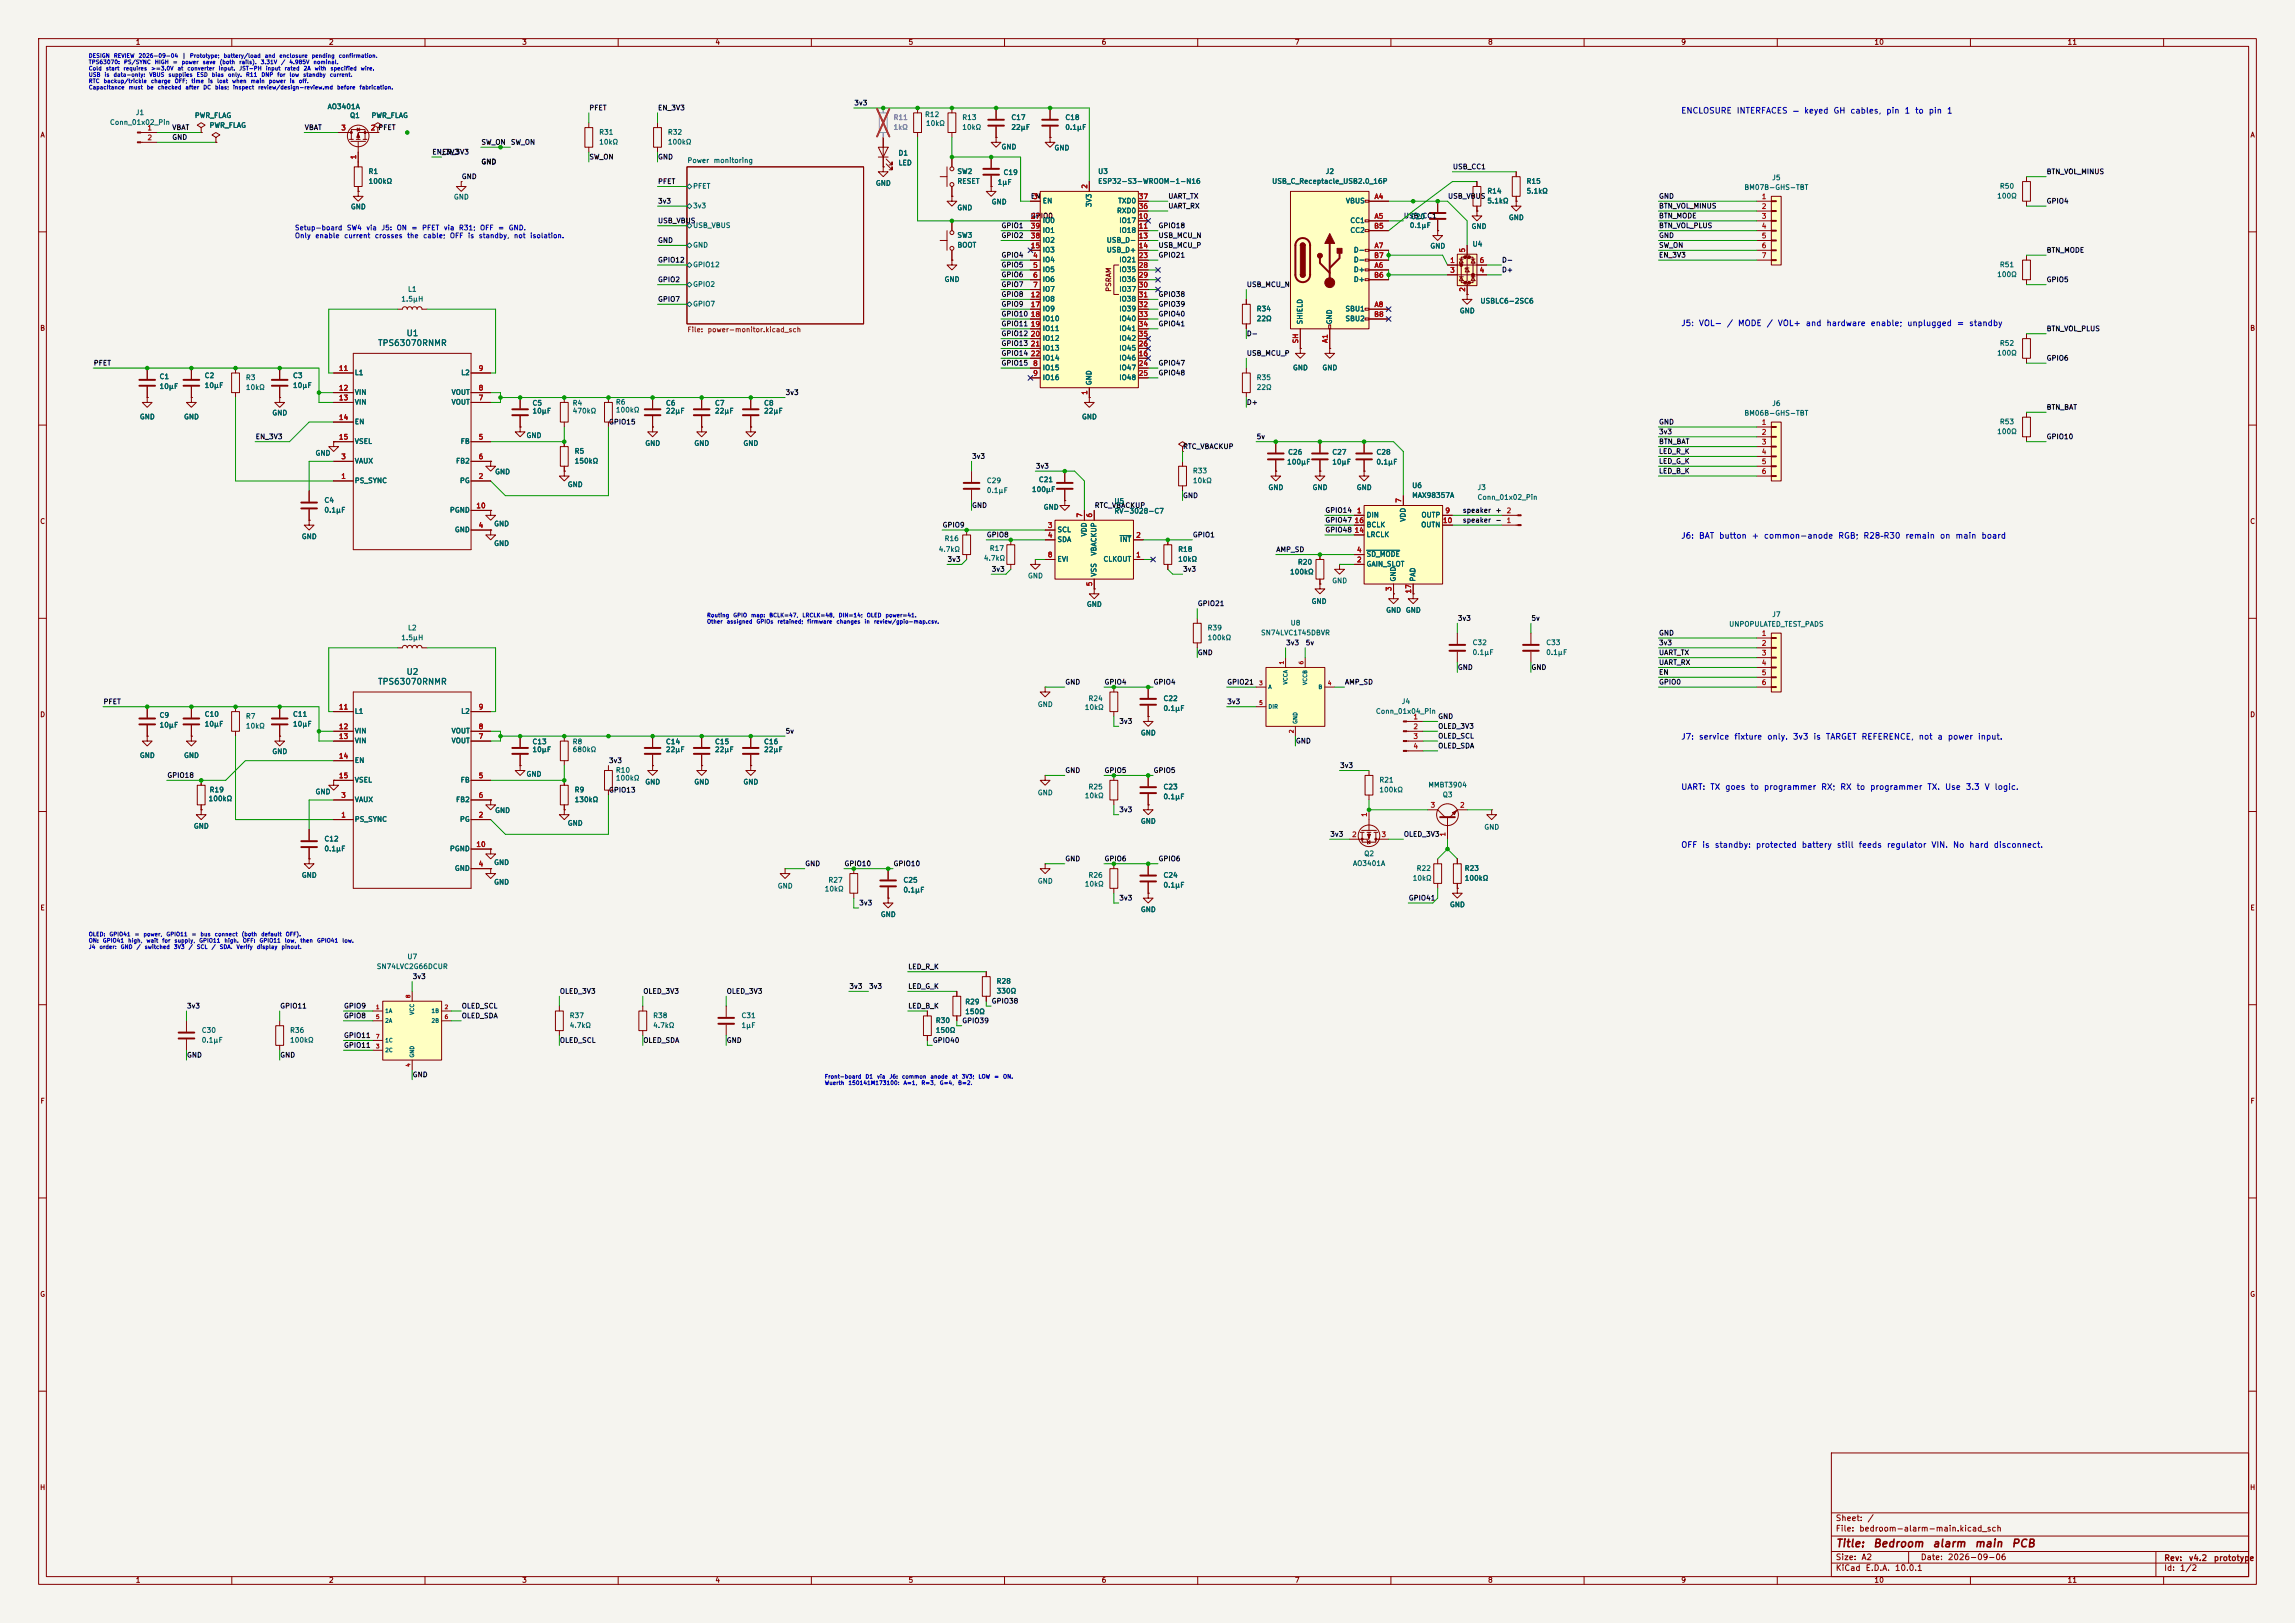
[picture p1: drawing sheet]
<svg xmlns="http://www.w3.org/2000/svg" width="594mm" height="420mm" viewBox="0 0 594 420" stroke-linecap="round" stroke-linejoin="round" font-family="sans-serif">
<defs><g id="words">
<g font-size="2" fill="#840000">
<text x="475" y="400.9">Title:</text>
<text x="484.7" y="400.9">Bedroom</text>
<text x="500" y="400.9">alarm</text>
<text x="510.9" y="400.9">main</text>
<text x="520.5" y="400.9">PCB</text>
</g>
<g font-size="1.5" fill="#0000c2">
<text x="435" y="29.7">ENCLOSURE</text>
<text x="449.4" y="29.7">INTERFACES</text>
<text x="463.8" y="29.7">—</text>
<text x="466.8" y="29.7">keyed</text>
<text x="474.4" y="29.7">GH</text>
<text x="478.8" y="29.7">cables,</text>
<text x="488.1" y="29.7">pin</text>
<text x="492.8" y="29.7">1</text>
<text x="495.5" y="29.7">to</text>
<text x="499.1" y="29.7">pin</text>
<text x="503.8" y="29.7">1</text>
<text x="435" y="84.8">J5:</text>
<text x="439.6" y="84.8">VOL−</text>
<text x="446.8" y="84.8">/</text>
<text x="449.7" y="84.8">MODE</text>
<text x="457.1" y="84.8">/</text>
<text x="460" y="84.8">VOL+</text>
<text x="467.2" y="84.8">and</text>
<text x="472.6" y="84.8">hardware</text>
<text x="484" y="84.8">enable;</text>
<text x="493.5" y="84.8">unplugged</text>
<text x="506.4" y="84.8">=</text>
<text x="509.5" y="84.8">standby</text>
<text x="435" y="139.8">J6:</text>
<text x="439.6" y="139.8">BAT</text>
<text x="444.8" y="139.8">button</text>
<text x="453.3" y="139.8">+</text>
<text x="456.4" y="139.8">common-anode</text>
<text x="475.6" y="139.8">RGB;</text>
<text x="482.2" y="139.8">R28–R30</text>
<text x="493" y="139.8">remain</text>
<text x="502" y="139.8">on</text>
<text x="506" y="139.8">main</text>
<text x="512.7" y="139.8">board</text>
<text x="435" y="191.8">J7:</text>
<text x="439.6" y="191.8">service</text>
<text x="448.7" y="191.8">fixture</text>
<text x="457.3" y="191.8">only.</text>
<text x="463.9" y="191.8">3v3</text>
<text x="469.2" y="191.8">is</text>
<text x="472.4" y="191.8">TARGET</text>
<text x="481.7" y="191.8">REFERENCE,</text>
<text x="496.5" y="191.8">not</text>
<text x="501.3" y="191.8">a</text>
<text x="504" y="191.8">power</text>
<text x="511.8" y="191.8">input.</text>
<text x="435" y="204.8">UART:</text>
<text x="442.5" y="204.8">TX</text>
<text x="446.4" y="204.8">goes</text>
<text x="452.9" y="204.8">to</text>
<text x="456.4" y="204.8">programmer</text>
<text x="471.2" y="204.8">RX;</text>
<text x="476.2" y="204.8">RX</text>
<text x="480.4" y="204.8">to</text>
<text x="483.9" y="204.8">programmer</text>
<text x="498.7" y="204.8">TX.</text>
<text x="503.3" y="204.8">Use</text>
<text x="508.7" y="204.8">3.3</text>
<text x="513.5" y="204.8">V</text>
<text x="516.1" y="204.8">logic.</text>
<text x="435" y="219.8">OFF</text>
<text x="440.4" y="219.8">is</text>
<text x="443.7" y="219.8">standby:</text>
<text x="454.3" y="219.8">protected</text>
<text x="466.2" y="219.8">battery</text>
<text x="475.3" y="219.8">still</text>
<text x="480.9" y="219.8">feeds</text>
<text x="488.2" y="219.8">regulator</text>
<text x="499.8" y="219.8">VIN.</text>
<text x="505.3" y="219.8">No</text>
<text x="509.6" y="219.8">hard</text>
<text x="515.9" y="219.8">disconnect.</text>
</g>
<g font-size="1.5" fill="#006464">
<text x="97.7" y="89.9">TPS63070RNMR</text>
<text x="105.1" y="87.4">U1</text>
<text x="97.7" y="177.5">TPS63070RNMR</text>
<text x="105.1" y="175">U2</text>
</g>
<g font-size="1.5" fill="#840000">
<text x="475" y="394">Sheet:</text>
<text x="483.2" y="394">/</text>
<text x="475" y="396.7">File:</text>
<text x="481.1" y="396.7">bedroom-alarm-main.kicad_sch</text>
<text x="475" y="406.9">KiCad</text>
<text x="475" y="404.1">Size:</text>
<text x="481.7" y="404.1">A2</text>
<text x="482.7" y="406.9">E.D.A.</text>
<text x="490.3" y="406.9">10.0.1</text>
<text x="497" y="404.1">Date:</text>
<text x="504" y="404.1">2026-09-06</text>
<text x="560" y="404.3">Rev:</text>
<text x="560" y="406.9">Id:</text>
<text x="564.1" y="406.9">1/2</text>
<text x="566.4" y="404.3">v4.2</text>
<text x="572.8" y="404.3">prototype</text>
</g>
<g font-size="1.3" fill="#840000">
<text x="35" y="11.9">1</text>
<text x="85" y="11.9">2</text>
<text x="135" y="11.9">3</text>
<text x="185" y="11.9">4</text>
<text x="235" y="11.9">5</text>
<text x="285" y="11.9">6</text>
<text x="335" y="11.9">7</text>
<text x="385" y="11.9">8</text>
<text x="435" y="11.9">9</text>
<text x="485" y="11.9">10</text>
<text x="535" y="11.9">11</text>
<text x="10.3" y="35.9">A</text>
<text x="582.3" y="35.9">A</text>
<text x="287.9" y="75.6" transform="rotate(-90 287.9 75.6)">PSRAM</text>
<text x="10.3" y="85.9">B</text>
<text x="582.3" y="85.9">B</text>
<text x="10.3" y="135.9">C</text>
<text x="582.3" y="135.9">C</text>
<text x="10.3" y="185.9">D</text>
<text x="582.3" y="185.9">D</text>
<text x="10.3" y="235.9">E</text>
<text x="582.3" y="235.9">E</text>
<text x="10.3" y="285.9">F</text>
<text x="582.3" y="285.9">F</text>
<text x="10.3" y="335.9">G</text>
<text x="582.3" y="335.9">G</text>
<text x="10.2" y="385.9">H</text>
<text x="582.2" y="385.9">H</text>
<text x="35" y="409.9">1</text>
<text x="85" y="409.9">2</text>
<text x="135" y="409.9">3</text>
<text x="185" y="409.9">4</text>
<text x="235" y="409.9">5</text>
<text x="285" y="409.9">6</text>
<text x="335" y="409.9">7</text>
<text x="385" y="409.9">8</text>
<text x="435" y="409.9">9</text>
<text x="485" y="409.9">10</text>
<text x="535" y="409.9">11</text>
</g>
<g font-size="1.3" fill="#006464">
<text x="84.7" y="28.5">AO3401A</text>
<text x="28.3" y="32.6">Conn_01x02_Pin</text>
<text x="35" y="30.1">J1</text>
<text x="50.3" y="30.8">PWR_FLAG</text>
<text x="54.1" y="33.4">PWR_FLAG</text>
<text x="90.5" y="30.8">Q1</text>
<text x="96" y="30.8">PWR_FLAG</text>
<text x="154.9" y="35.2">R31</text>
<text x="172.7" y="35.2">R32</text>
<text x="239.3" y="30.6">R12</text>
<text x="239.5" y="32.9">10kΩ</text>
<text x="248.9" y="33.9">10kΩ</text>
<text x="248.9" y="31.3">R13</text>
<text x="261.6" y="33.9">22µF</text>
<text x="261.6" y="31.3">C17</text>
<text x="275.6" y="33.9">0.1µF</text>
<text x="275.6" y="31.3">C18</text>
<text x="154.9" y="37.7">10kΩ</text>
<text x="172.7" y="37.7">100kΩ</text>
<text x="232.4" y="40.6">D1</text>
<text x="259.1" y="39">GND</text>
<text x="272.8" y="39.2">GND</text>
<text x="95.3" y="45.3">R1</text>
<text x="95.3" y="47.9">100kΩ</text>
<text x="177.8" y="42.5">Power</text>
<text x="184.6" y="42.5">monitoring</text>
<text x="232.4" y="43.1">LED</text>
<text x="247.7" y="47.9">RESET</text>
<text x="247.7" y="45.3">SW2</text>
<text x="259.6" y="45.6">C19</text>
<text x="284.1" y="47.9">ESP32-S3-WROOM-1-N16</text>
<text x="284.1" y="45.3">U3</text>
<text x="329.1" y="47.9">USB_C_Receptacle_USB2.0_16P</text>
<text x="343" y="45.3">J2</text>
<text x="395" y="47.9">R15</text>
<text x="458.5" y="46.9">J5</text>
<text x="117.3" y="51.9">GND</text>
<text x="179.3" y="49.1">PFET</text>
<text x="226.6" y="48.4">GND</text>
<text x="256.5" y="53.2">GND</text>
<text x="258.1" y="48.1">1µF</text>
<text x="269.7" y="52.9">EN</text>
<text x="282.8" y="53.7" transform="rotate(-90 282.8 53.7)">3V3</text>
<text x="289.3" y="52.9">TXD0</text>
<text x="348.2" y="52.9">VBUS</text>
<text x="384.8" y="52.9">5.1kΩ</text>
<text x="384.8" y="50.4">R14</text>
<text x="395" y="50.4">5.1kΩ</text>
<text x="451.4" y="49.4">BM07B-GHS-TBT</text>
<text x="516.8" y="51.7">100Ω</text>
<text x="517.5" y="49.1">R50</text>
<text x="90.7" y="54.5">GND</text>
<text x="179.3" y="54.2">3v3</text>
<text x="179.3" y="59.3">USB_VBUS</text>
<text x="247.6" y="54.7">GND</text>
<text x="269.7" y="58">IO0</text>
<text x="289" y="55.5">RXD0</text>
<text x="289.6" y="58">IO17</text>
<text x="349.4" y="58">CC1</text>
<text x="364.8" y="59.3">0.1µF</text>
<text x="365" y="57">C20</text>
<text x="380.7" y="59.5">GND</text>
<text x="390.4" y="57.3">GND</text>
<text x="179.3" y="64.4">GND</text>
<text x="247.7" y="61.8">SW3</text>
<text x="247.7" y="64.4">BOOT</text>
<text x="269.7" y="65.6">IO3</text>
<text x="269.7" y="63.1">IO2</text>
<text x="269.7" y="60.6">IO1</text>
<text x="286.3" y="63.1">USB_D-</text>
<text x="286.3" y="65.6">USB_D+</text>
<text x="289.6" y="60.6">IO18</text>
<text x="349.4" y="60.6">CC2</text>
<text x="350.3" y="65.6">D-</text>
<text x="370.1" y="64.6">GND</text>
<text x="381" y="64.1">U4</text>
<text x="179.3" y="69.4">GPIO12</text>
<text x="269.7" y="68.2">IO4</text>
<text x="269.7" y="70.7">IO5</text>
<text x="289.6" y="68.2">IO21</text>
<text x="289.6" y="70.7">IO35</text>
<text x="350.3" y="70.7">D+</text>
<text x="350.3" y="68.2">D-</text>
<text x="516.8" y="72">100Ω</text>
<text x="517.5" y="69.4">R51</text>
<text x="105.5" y="75.8">L1</text>
<text x="179.3" y="74.5">GPIO2</text>
<text x="244.3" y="73.3">GND</text>
<text x="269.7" y="73.3">IO6</text>
<text x="269.7" y="75.8">IO7</text>
<text x="289.6" y="73.3">IO36</text>
<text x="289.6" y="75.8">IO37</text>
<text x="350.3" y="73.3">D+</text>
<text x="103.7" y="78.3">1.5µH</text>
<text x="179.3" y="79.6">GPIO7</text>
<text x="269.7" y="78.3">IO8</text>
<text x="269.7" y="80.9">IO9</text>
<text x="269.7" y="83.4">IO10</text>
<text x="289.6" y="78.3">IO38</text>
<text x="289.6" y="80.9">IO39</text>
<text x="289.6" y="83.4">IO40</text>
<text x="325.1" y="80.9">R34</text>
<text x="325.1" y="83.4">22Ω</text>
<text x="348.1" y="80.9">SBU1</text>
<text x="348.1" y="83.4">SBU2</text>
<text x="377.7" y="81.4">GND</text>
<text x="383" y="78.8">USBLC6-2SC6</text>
<text x="269.7" y="86">IO11</text>
<text x="269.7" y="88.5">IO12</text>
<text x="289.6" y="86">IO41</text>
<text x="289.6" y="88.5">IO42</text>
<text x="337.4" y="84.1" transform="rotate(-90 337.4 84.1)">SHIELD</text>
<text x="345" y="84.1" transform="rotate(-90 345 84.1)">GND</text>
<text x="517.5" y="89.8">R52</text>
<text x="269.7" y="91">IO13</text>
<text x="269.7" y="93.6">IO14</text>
<text x="289.6" y="93.6">IO46</text>
<text x="289.6" y="91">IO45</text>
<text x="516.8" y="92.3">100Ω</text>
<text x="41.2" y="98.4">C1</text>
<text x="41.2" y="100.9">10µF</text>
<text x="52.8" y="98.1">C2</text>
<text x="52.8" y="100.7">10µF</text>
<text x="63.5" y="98.7">R3</text>
<text x="63.5" y="101.2">10kΩ</text>
<text x="75.7" y="98.1">C3</text>
<text x="75.7" y="100.7">10µF</text>
<text x="91.7" y="97.4">L1</text>
<text x="119.2" y="97.4">L2</text>
<text x="269.7" y="96.1">IO15</text>
<text x="269.7" y="98.7">IO16</text>
<text x="282.8" y="99.8" transform="rotate(-90 282.8 99.8)">GND</text>
<text x="289.6" y="96.1">IO47</text>
<text x="289.6" y="98.7">IO48</text>
<text x="325.1" y="98.7">R35</text>
<text x="325.1" y="101.2">22Ω</text>
<text x="334.5" y="96.1">GND</text>
<text x="342.1" y="96.1">GND</text>
<text x="70.4" y="107.8">GND</text>
<text x="91.7" y="102.5">VIN</text>
<text x="91.7" y="105">VIN</text>
<text x="116.7" y="105">VOUT</text>
<text x="116.7" y="102.5">VOUT</text>
<text x="137.7" y="105.3">C5</text>
<text x="137.7" y="107.3">10µF</text>
<text x="148.1" y="105.3">R4</text>
<text x="148.1" y="107.3">470kΩ</text>
<text x="159.3" y="105">R6</text>
<text x="159.3" y="107">100kΩ</text>
<text x="172.2" y="105.3">C6</text>
<text x="172.2" y="107.3">22µF</text>
<text x="184.9" y="105.3">C7</text>
<text x="184.9" y="107.3">22µF</text>
<text x="197.6" y="105.3">C8</text>
<text x="197.6" y="107.3">22µF</text>
<text x="451.4" y="107.9">BM06B-GHS-TBT</text>
<text x="458.5" y="105.4">J6</text>
<text x="36.1" y="108.8">GND</text>
<text x="47.5" y="108.8">GND</text>
<text x="91.7" y="110.1">EN</text>
<text x="136.1" y="113.6">GND</text>
<text x="279.9" y="108.8">GND</text>
<text x="516.8" y="112.6">100Ω</text>
<text x="517.5" y="110.1">R53</text>
<text x="81.5" y="118.2">GND</text>
<text x="91.7" y="115.2">VSEL</text>
<text x="119.1" y="115.2">FB</text>
<text x="148.6" y="117.7">R5</text>
<text x="166.9" y="115.7">GND</text>
<text x="179.6" y="115.7">GND</text>
<text x="192.3" y="115.7">GND</text>
<text x="333.3" y="118">C26</text>
<text x="344.7" y="118">C27</text>
<text x="356.1" y="118">C28</text>
<text x="91.7" y="125.3">PS_SYNC</text>
<text x="91.7" y="120.2">VAUX</text>
<text x="117.9" y="120.2">FB2</text>
<text x="118.9" y="125.3">PG</text>
<text x="128" y="123">GND</text>
<text x="148.6" y="120.2">150kΩ</text>
<text x="255.3" y="125.3">C29</text>
<text x="268.7" y="125.1">C21</text>
<text x="308.6" y="125.3">10kΩ</text>
<text x="308.6" y="122.8">R33</text>
<text x="333" y="120.5">100µF</text>
<text x="344.7" y="120.5">10µF</text>
<text x="356.1" y="120.5">0.1µF</text>
<text x="83.8" y="130.4">C4</text>
<text x="146.8" y="126.3">GND</text>
<text x="255.3" y="127.9">0.1µF</text>
<text x="267" y="127.6">100µF</text>
<text x="288.3" y="130.7">U5</text>
<text x="328.2" y="127.1">GND</text>
<text x="339.6" y="127.1">GND</text>
<text x="351" y="127.1">GND</text>
<text x="365.4" y="126.6">U6</text>
<text x="365.4" y="129.1">MAX98357A</text>
<text x="382.3" y="127.1">J3</text>
<text x="382.3" y="129.6">Conn_01x02_Pin</text>
<text x="83.8" y="132.9">0.1µF</text>
<text x="116.3" y="132.9">PGND</text>
<text x="127.8" y="136.5">GND</text>
<text x="270" y="132.2">GND</text>
<text x="288.3" y="133.2">RV-3028-C7</text>
<text x="353.6" y="134.2">DIN</text>
<text x="353.6" y="136.8">BCLK</text>
<text x="364.1" y="135.1" transform="rotate(-90 364.1 135.1)">VDD</text>
<text x="367.7" y="136.8">OUTN</text>
<text x="367.8" y="134.2">OUTP</text>
<text x="78" y="139.8">GND</text>
<text x="117.6" y="138">GND</text>
<text x="127.8" y="141.6">GND</text>
<text x="242.8" y="143.1">4.7kΩ</text>
<text x="244.4" y="140.3">R16</text>
<text x="256" y="142.8">R17</text>
<text x="273.6" y="138">SCL</text>
<text x="273.6" y="140.6">SDA</text>
<text x="281.5" y="139" transform="rotate(-90 281.5 139)">VDD</text>
<text x="284.1" y="143.9" transform="rotate(-90 284.1 143.9)">VBACKUP</text>
<text x="289.8" y="140.6">INT</text>
<text x="304.8" y="143.1">R18</text>
<text x="353.6" y="139.3">LRCLK</text>
<text x="254.5" y="145.4">4.7kΩ</text>
<text x="265.9" y="150">GND</text>
<text x="273.6" y="145.6">EVI</text>
<text x="284.1" y="149.4" transform="rotate(-90 284.1 149.4)">VSS</text>
<text x="285.5" y="145.6">CLKOUT</text>
<text x="304.8" y="145.6">10kΩ</text>
<text x="333.8" y="148.9">100kΩ</text>
<text x="335.8" y="146.4">R20</text>
<text x="353.6" y="146.9">GAIN_SLOT</text>
<text x="353.6" y="144.4">SD_MODE</text>
<text x="344.7" y="151.2">GND</text>
<text x="361.5" y="150.6" transform="rotate(-90 361.5 150.6)">GND</text>
<text x="366.6" y="150.6" transform="rotate(-90 366.6 150.6)">PAD</text>
<text x="281.2" y="157.3">GND</text>
<text x="339.3" y="156.6">GND</text>
<text x="358.6" y="158.9">GND</text>
<text x="363.7" y="158.9">GND</text>
<text x="458.5" y="160">J7</text>
<text x="103.7" y="166">1.5µH</text>
<text x="105.5" y="163.4">L2</text>
<text x="312.4" y="163.4">R39</text>
<text x="312.4" y="166">100kΩ</text>
<text x="326.3" y="164.7">SN74LVC1T45DBVR</text>
<text x="333.9" y="162.2">U8</text>
<text x="381" y="167.2">C32</text>
<text x="400.1" y="167.2">C33</text>
<text x="447.4" y="162.5">UNPOPULATED_TEST_PADS</text>
<text x="381" y="169.8">0.1µF</text>
<text x="400.1" y="169.8">0.1µF</text>
<text x="52.8" y="185.8">C10</text>
<text x="75.7" y="185.8">C11</text>
<text x="91.7" y="185">L1</text>
<text x="119.2" y="185">L2</text>
<text x="268.5" y="183.2">GND</text>
<text x="280.6" y="184">10kΩ</text>
<text x="281.6" y="181.7">R24</text>
<text x="301" y="184.3">0.1µF</text>
<text x="301" y="181.7">C22</text>
<text x="356" y="185">Conn_01x04_Pin</text>
<text x="362.7" y="182.5">J4</text>
<text x="41.2" y="186">C9</text>
<text x="41.2" y="188.6">10µF</text>
<text x="52.8" y="188.3">10µF</text>
<text x="63.5" y="186.3">R7</text>
<text x="63.5" y="188.8">10kΩ</text>
<text x="75.7" y="188.3">10µF</text>
<text x="91.7" y="190.1">VIN</text>
<text x="116.7" y="190.1">VOUT</text>
<text x="295.1" y="190.6">GND</text>
<text x="36.1" y="196.4">GND</text>
<text x="47.5" y="196.4">GND</text>
<text x="70.4" y="195.4">GND</text>
<text x="91.7" y="192.6">VIN</text>
<text x="91.7" y="197.7">EN</text>
<text x="116.7" y="192.6">VOUT</text>
<text x="137.7" y="194.9">10µF</text>
<text x="137.7" y="192.9">C13</text>
<text x="148.1" y="192.9">R8</text>
<text x="148.1" y="194.9">680kΩ</text>
<text x="172.2" y="194.9">22µF</text>
<text x="172.2" y="192.9">C14</text>
<text x="184.9" y="194.9">22µF</text>
<text x="184.9" y="192.9">C15</text>
<text x="197.6" y="194.9">22µF</text>
<text x="197.6" y="192.9">C16</text>
<text x="91.7" y="202.8">VSEL</text>
<text x="119.1" y="202.8">FB</text>
<text x="136.1" y="201.3">GND</text>
<text x="159.3" y="200.3">R10</text>
<text x="159.3" y="202.3">100kΩ</text>
<text x="166.9" y="203.3">GND</text>
<text x="179.6" y="203.3">GND</text>
<text x="192.3" y="203.3">GND</text>
<text x="356.9" y="202.8">R21</text>
<text x="53.9" y="207.6">100kΩ</text>
<text x="54.1" y="205.3">R19</text>
<text x="81.5" y="205.8">GND</text>
<text x="91.7" y="207.9">VAUX</text>
<text x="117.9" y="207.9">FB2</text>
<text x="148.6" y="205.3">R9</text>
<text x="148.6" y="207.9">130kΩ</text>
<text x="268.5" y="206.1">GND</text>
<text x="280.6" y="206.9">10kΩ</text>
<text x="281.6" y="204.6">R25</text>
<text x="301" y="207.1">0.1µF</text>
<text x="301" y="204.6">C23</text>
<text x="356.9" y="205.3">100kΩ</text>
<text x="369.6" y="204.1">MMBT3904</text>
<text x="373.3" y="206.6">Q3</text>
<text x="50" y="214.7">GND</text>
<text x="91.7" y="213">PS_SYNC</text>
<text x="118.9" y="213">PG</text>
<text x="128" y="210.7">GND</text>
<text x="146.8" y="214">GND</text>
<text x="295.1" y="213.5">GND</text>
<text x="384" y="215">GND</text>
<text x="83.8" y="220.6">0.1µF</text>
<text x="83.8" y="218">C12</text>
<text x="116.3" y="220.6">PGND</text>
<text x="353" y="221.8">Q2</text>
<text x="78" y="227.4">GND</text>
<text x="117.6" y="225.7">GND</text>
<text x="127.8" y="224.1">GND</text>
<text x="281.6" y="227.4">R26</text>
<text x="301" y="227.4">C24</text>
<text x="350.1" y="224.4">AO3401A</text>
<text x="366.5" y="225.7">R22</text>
<text x="379" y="225.7">R23</text>
<text x="127.8" y="229.2">GND</text>
<text x="201.2" y="230.2">GND</text>
<text x="213.3" y="231">10kΩ</text>
<text x="214.3" y="228.7">R27</text>
<text x="233.7" y="231.2">0.1µF</text>
<text x="233.7" y="228.7">C25</text>
<text x="268.5" y="229">GND</text>
<text x="280.6" y="229.7">10kΩ</text>
<text x="301" y="230">0.1µF</text>
<text x="365.5" y="228.2">10kΩ</text>
<text x="379" y="228.2">100kΩ</text>
<text x="227.8" y="237.6">GND</text>
<text x="295.1" y="236.3">GND</text>
<text x="375.2" y="235.1">GND</text>
<text x="97.4" y="251.1">SN74LVC2G66DCUR</text>
<text x="105.3" y="248.5">U7</text>
<text x="257.8" y="257.4">330Ω</text>
<text x="257.8" y="254.9">R28</text>
<text x="147.3" y="263.8">R37</text>
<text x="168.9" y="263.8">R38</text>
<text x="191.8" y="263.8">C31</text>
<text x="249.7" y="262.7">150Ω</text>
<text x="249.7" y="260.2">R29</text>
<text x="52.1" y="267.6">C30</text>
<text x="74.9" y="267.6">R36</text>
<text x="147.3" y="266.3">4.7kΩ</text>
<text x="168.9" y="266.3">4.7kΩ</text>
<text x="191.8" y="266.3">1µF</text>
<text x="242.1" y="267.6">150Ω</text>
<text x="242.1" y="265">R30</text>
<text x="52.1" y="270.1">0.1µF</text>
<text x="74.9" y="270.1">100kΩ</text>
</g>
<g font-size="1.3" fill="#0f0f0f">
<text x="152.4" y="28.9">PFET</text>
<text x="170.2" y="28.9">EN_3V3</text>
<text x="221" y="27.6">3v3</text>
<text x="44.4" y="33.9">VBAT</text>
<text x="78.7" y="33.9">VBAT</text>
<text x="44.4" y="36.5">GND</text>
<text x="114.3" y="40.3">EN_3V3</text>
<text x="124.5" y="37.8">SW_ON</text>
<text x="132.1" y="37.8">SW_ON</text>
<text x="152.4" y="41.6">SW_ON</text>
<text x="170.2" y="41.6">GND</text>
<text x="119.4" y="46.6">GND</text>
<text x="124.5" y="42.8">GND</text>
<text x="170.2" y="47.9">PFET</text>
<text x="375.9" y="44.1">USB_CC1</text>
<text x="529.6" y="45.4">BTN_VOL_MINUS</text>
<text x="170.2" y="53">3v3</text>
<text x="266.7" y="51.7">EN</text>
<text x="302.3" y="51.7">UART_TX</text>
<text x="374.6" y="51.7">USB_VBUS</text>
<text x="429.3" y="51.7">GND</text>
<text x="529.6" y="53">GPIO4</text>
<text x="170.2" y="58.1">USB_VBUS</text>
<text x="259.1" y="59.3">GPIO1</text>
<text x="266.7" y="56.8">GPIO0</text>
<text x="299.7" y="59.3">GPIO18</text>
<text x="302.3" y="54.3">UART_RX</text>
<text x="363.2" y="56.8">USB_CC1</text>
<text x="429.3" y="59.3">BTN_VOL_PLUS</text>
<text x="429.3" y="56.8">BTN_MODE</text>
<text x="429.3" y="54.3">BTN_VOL_MINUS</text>
<text x="170.2" y="63.2">GND</text>
<text x="259.1" y="61.9">GPIO2</text>
<text x="299.7" y="61.9">USB_MCU_N</text>
<text x="299.7" y="64.4">USB_MCU_P</text>
<text x="429.3" y="64.4">SW_ON</text>
<text x="429.3" y="61.9">GND</text>
<text x="529.6" y="65.7">BTN_MODE</text>
<text x="170.2" y="68.2">GPIO12</text>
<text x="259.1" y="67">GPIO4</text>
<text x="259.1" y="69.5">GPIO5</text>
<text x="299.7" y="67">GPIO21</text>
<text x="388.6" y="68.2">D-</text>
<text x="388.6" y="70.8">D+</text>
<text x="429.3" y="67">EN_3V3</text>
<text x="170.2" y="73.3">GPIO2</text>
<text x="259.1" y="77.1">GPIO8</text>
<text x="259.1" y="74.6">GPIO7</text>
<text x="259.1" y="72">GPIO6</text>
<text x="299.7" y="77.1">GPIO38</text>
<text x="322.6" y="74.6">USB_MCU_N</text>
<text x="529.6" y="73.3">GPIO5</text>
<text x="170.2" y="78.4">GPIO7</text>
<text x="259.1" y="79.7">GPIO9</text>
<text x="259.1" y="82.2">GPIO10</text>
<text x="299.7" y="82.2">GPIO40</text>
<text x="299.7" y="79.7">GPIO39</text>
<text x="259.1" y="89.8">GPIO13</text>
<text x="259.1" y="87.3">GPIO12</text>
<text x="259.1" y="84.7">GPIO11</text>
<text x="299.7" y="84.7">GPIO41</text>
<text x="322.6" y="87.3">D-</text>
<text x="529.6" y="86">BTN_VOL_PLUS</text>
<text x="24.1" y="94.9">PFET</text>
<text x="259.1" y="94.9">GPIO15</text>
<text x="259.1" y="92.4">GPIO14</text>
<text x="299.7" y="94.9">GPIO47</text>
<text x="322.6" y="92.4">USB_MCU_P</text>
<text x="529.6" y="93.6">GPIO6</text>
<text x="299.7" y="97.4">GPIO48</text>
<text x="203.2" y="102.5">3v3</text>
<text x="322.6" y="105.1">D+</text>
<text x="529.6" y="106.3">BTN_BAT</text>
<text x="66" y="114">EN_3V3</text>
<text x="157.5" y="110.1">GPIO15</text>
<text x="325.1" y="114">5v</text>
<text x="429.3" y="112.7">3v3</text>
<text x="429.3" y="110.1">GND</text>
<text x="529.6" y="114">GPIO10</text>
<text x="251.5" y="119">3v3</text>
<text x="306.1" y="116.5">RTC_VBACKUP</text>
<text x="429.3" y="117.8">LED_R_K</text>
<text x="429.3" y="115.2">BTN_BAT</text>
<text x="268" y="121.6">3v3</text>
<text x="429.3" y="122.8">LED_B_K</text>
<text x="429.3" y="120.3">LED_G_K</text>
<text x="251.5" y="131.7">GND</text>
<text x="283.2" y="131.7">RTC_VBACKUP</text>
<text x="306.1" y="129.2">GND</text>
<text x="243.8" y="136.8">GPIO9</text>
<text x="342.9" y="135.5">GPIO47</text>
<text x="342.9" y="133">GPIO14</text>
<text x="378.5" y="135.5">speaker</text>
<text x="378.5" y="133">speaker</text>
<text x="386.9" y="135.5">-</text>
<text x="386.9" y="133">+</text>
<text x="255.3" y="139.4">GPIO8</text>
<text x="308.6" y="139.4">GPIO1</text>
<text x="330.2" y="143.2">AMP_SD</text>
<text x="342.9" y="138.1">GPIO48</text>
<text x="245.1" y="145.7">3v3</text>
<text x="256.5" y="148.2">3v3</text>
<text x="306.1" y="148.2">3v3</text>
<text x="309.9" y="157.1">GPIO21</text>
<text x="377.2" y="160.9">3v3</text>
<text x="396.2" y="160.9">5v</text>
<text x="332.7" y="167.3">3v3</text>
<text x="337.8" y="167.3">5v</text>
<text x="429.3" y="167.3">3v3</text>
<text x="429.3" y="164.8">GND</text>
<text x="309.9" y="169.8">GND</text>
<text x="377.2" y="173.6">GND</text>
<text x="396.2" y="173.6">GND</text>
<text x="429.3" y="169.8">UART_TX</text>
<text x="429.3" y="172.4">UART_RX</text>
<text x="275.6" y="177.5">GND</text>
<text x="285.8" y="177.5">GPIO4</text>
<text x="298.4" y="177.5">GPIO4</text>
<text x="317.5" y="177.5">GPIO21</text>
<text x="348" y="177.5">AMP_SD</text>
<text x="429.3" y="174.9">EN</text>
<text x="429.3" y="177.5">GPIO0</text>
<text x="26.7" y="182.5">PFET</text>
<text x="317.5" y="182.5">3v3</text>
<text x="203.2" y="190.2">5v</text>
<text x="289.6" y="187.6">3v3</text>
<text x="372.1" y="191.4">OLED_SCL</text>
<text x="372.1" y="188.9">OLED_3V3</text>
<text x="372.1" y="186.3">GND</text>
<text x="157.5" y="197.8">3v3</text>
<text x="335.3" y="192.7">GND</text>
<text x="372.1" y="194">OLED_SDA</text>
<text x="43.2" y="201.6">GPIO18</text>
<text x="275.6" y="200.3">GND</text>
<text x="285.8" y="200.3">GPIO5</text>
<text x="298.4" y="200.3">GPIO5</text>
<text x="346.7" y="199">3v3</text>
<text x="157.5" y="205.4">GPIO13</text>
<text x="289.6" y="210.5">3v3</text>
<text x="344.2" y="216.8">3v3</text>
<text x="363.2" y="216.8">OLED_3V3</text>
<text x="208.3" y="224.4">GND</text>
<text x="218.4" y="224.4">GPIO10</text>
<text x="231.1" y="224.4">GPIO10</text>
<text x="275.6" y="223.2">GND</text>
<text x="285.8" y="223.2">GPIO6</text>
<text x="299.7" y="223.2">GPIO6</text>
<text x="289.6" y="233.3">3v3</text>
<text x="364.5" y="233.3">GPIO41</text>
<text x="222.2" y="234.6">3v3</text>
<text x="234.9" y="251.1">LED_R_K</text>
<text x="106.7" y="253.7">3v3</text>
<text x="144.8" y="257.5">OLED_3V3</text>
<text x="166.4" y="257.5">OLED_3V3</text>
<text x="188" y="257.5">OLED_3V3</text>
<text x="219.7" y="256.2">3v3</text>
<text x="224.8" y="256.2">3v3</text>
<text x="234.9" y="256.2">LED_G_K</text>
<text x="48.3" y="261.3">3v3</text>
<text x="72.4" y="261.3">GPIO11</text>
<text x="88.9" y="261.3">GPIO9</text>
<text x="88.9" y="263.8">GPIO8</text>
<text x="119.4" y="261.3">OLED_SCL</text>
<text x="119.4" y="263.8">OLED_SDA</text>
<text x="234.9" y="261.3">LED_B_K</text>
<text x="256.5" y="260">GPIO38</text>
<text x="88.9" y="268.9">GPIO11</text>
<text x="248.9" y="265.1">GPIO39</text>
<text x="48.3" y="274">GND</text>
<text x="72.4" y="274">GND</text>
<text x="88.9" y="271.4">GPIO11</text>
<text x="144.8" y="270.2">OLED_SCL</text>
<text x="166.4" y="270.2">OLED_SDA</text>
<text x="188" y="270.2">GND</text>
<text x="241.3" y="270.2">GPIO40</text>
<text x="106.7" y="279.1">GND</text>
</g>
<g font-size="1.3" fill="#a90000">
<text x="38" y="34">1</text>
<text x="88.2" y="34">3</text>
<text x="95.8" y="34">2 PFET</text>
<text x="95.8" y="34">2</text>
<text x="38" y="36.6">2</text>
<text x="92.5" y="41.3" transform="rotate(-90 92.5 41.3)">1</text>
<text x="267.3" y="51.8">3</text>
<text x="281.7" y="49" transform="rotate(-90 281.7 49)">2</text>
<text x="294.6" y="51.8">37</text>
<text x="355.6" y="51.8">A4</text>
<text x="455.9" y="51.8">1</text>
<text x="266.7" y="56.9">27</text>
<text x="266.7" y="59.4">39</text>
<text x="294.6" y="56.9">10</text>
<text x="294.6" y="59.4">11</text>
<text x="294.6" y="54.4">36</text>
<text x="355.5" y="59.4">B5</text>
<text x="355.6" y="56.9">A5</text>
<text x="455.9" y="54.4">2</text>
<text x="455.9" y="56.9">3</text>
<text x="455.9" y="59.4">4</text>
<text x="266.7" y="64.5">15</text>
<text x="266.7" y="62">38</text>
<text x="294.6" y="62">13</text>
<text x="294.6" y="64.5">14</text>
<text x="355.6" y="64.5">A7</text>
<text x="379.5" y="65.5" transform="rotate(-90 379.5 65.5)">5</text>
<text x="455.9" y="62">5</text>
<text x="455.9" y="64.5">6</text>
<text x="267.3" y="67.1">4</text>
<text x="267.3" y="69.6">5</text>
<text x="294.6" y="67.1">23</text>
<text x="294.6" y="69.6">28</text>
<text x="355.5" y="67.1">B7</text>
<text x="355.6" y="69.6">A6</text>
<text x="375.2" y="68.3">1</text>
<text x="375.2" y="70.9">3</text>
<text x="382.8" y="70.9">4</text>
<text x="382.8" y="68.3">6</text>
<text x="455.9" y="67.1">7</text>
<text x="266.7" y="77.2">12</text>
<text x="267.3" y="72.1">6</text>
<text x="267.3" y="74.7">7</text>
<text x="294.6" y="72.1">29</text>
<text x="294.6" y="74.7">30</text>
<text x="294.6" y="77.2">31</text>
<text x="355.5" y="72.1">B6</text>
<text x="379.5" y="75.6" transform="rotate(-90 379.5 75.6)">2</text>
<text x="266.7" y="79.8">17</text>
<text x="266.7" y="82.3">18</text>
<text x="294.6" y="79.8">32</text>
<text x="294.6" y="82.3">33</text>
<text x="355.5" y="82.3">B8</text>
<text x="355.6" y="79.8">A8</text>
<text x="266.7" y="84.8">19</text>
<text x="266.7" y="87.4">20</text>
<text x="266.7" y="89.9">21</text>
<text x="294.6" y="89.9">26</text>
<text x="294.6" y="84.8">34</text>
<text x="294.6" y="87.4">35</text>
<text x="336.3" y="89" transform="rotate(-90 336.3 89)">SH</text>
<text x="343.9" y="88.9" transform="rotate(-90 343.9 88.9)">A1</text>
<text x="266.7" y="92.5">22</text>
<text x="267.3" y="95">8</text>
<text x="294.6" y="92.5">16</text>
<text x="294.6" y="95">24</text>
<text x="87.6" y="96.3">11</text>
<text x="87.6" y="101.3">12</text>
<text x="123.8" y="101.3">8</text>
<text x="123.8" y="96.3">9</text>
<text x="267.3" y="97.5">9</text>
<text x="294.6" y="97.5">25</text>
<text x="87.6" y="103.9">13</text>
<text x="123.8" y="103.9">7</text>
<text x="281.7" y="102.3" transform="rotate(-90 281.7 102.3)">1</text>
<text x="87.6" y="109">14</text>
<text x="455.9" y="110.2">1</text>
<text x="455.9" y="112.8">2</text>
<text x="87.6" y="114">15</text>
<text x="88.2" y="119.1">3</text>
<text x="123.8" y="114">5</text>
<text x="123.8" y="119.1">6</text>
<text x="455.9" y="115.3">3</text>
<text x="455.9" y="117.9">4</text>
<text x="88.2" y="124.2">1</text>
<text x="123.8" y="124.2">2</text>
<text x="455.9" y="120.4">5</text>
<text x="455.9" y="122.9">6</text>
<text x="123.1" y="131.8">10</text>
<text x="363" y="130.2" transform="rotate(-90 363 130.2)">7</text>
<text x="123.8" y="136.9">4</text>
<text x="271.1" y="136.9">3</text>
<text x="280.4" y="134.1" transform="rotate(-90 280.4 134.1)">7</text>
<text x="283" y="134.1" transform="rotate(-90 283 134.1)">6</text>
<text x="350.5" y="135.6">16</text>
<text x="351.1" y="133.1">1</text>
<text x="373.3" y="135.6">10</text>
<text x="373.9" y="133.1">9</text>
<text x="389.8" y="135.6">1</text>
<text x="389.8" y="133.1">2</text>
<text x="271.1" y="139.4">4</text>
<text x="293.9" y="139.4">2</text>
<text x="350.5" y="138.2">14</text>
<text x="351.1" y="143.3">4</text>
<text x="271.1" y="144.5">8</text>
<text x="293.9" y="144.5">1</text>
<text x="351.1" y="145.8">2</text>
<text x="283" y="151.8" transform="rotate(-90 283 151.8)">5</text>
<text x="360.4" y="153.1" transform="rotate(-90 360.4 153.1)">3</text>
<text x="365.5" y="153.7" transform="rotate(-90 365.5 153.7)">17</text>
<text x="455.9" y="164.8">1</text>
<text x="455.9" y="167.4">2</text>
<text x="455.9" y="169.9">3</text>
<text x="455.9" y="172.5">4</text>
<text x="455.9" y="175">5</text>
<text x="455.9" y="177.5">6</text>
<text x="87.6" y="183.9">11</text>
<text x="123.8" y="183.9">9</text>
<text x="87.6" y="189">12</text>
<text x="87.6" y="191.5">13</text>
<text x="123.8" y="191.5">7</text>
<text x="123.8" y="189">8</text>
<text x="365.7" y="186.4">1</text>
<text x="365.7" y="189">2</text>
<text x="365.7" y="191.5">3</text>
<text x="87.6" y="196.6">14</text>
<text x="365.7" y="194.1">4</text>
<text x="87.6" y="201.7">15</text>
<text x="123.8" y="201.7">5</text>
<text x="88.2" y="206.8">3</text>
<text x="123.8" y="206.8">6</text>
<text x="370.1" y="209.3">3</text>
<text x="377.8" y="209.3">2</text>
<text x="88.2" y="211.8">1</text>
<text x="123.8" y="211.8">2</text>
<text x="354.1" y="211.5" transform="rotate(-90 354.1 211.5)">1</text>
<text x="123.1" y="219.5">10</text>
<text x="349.8" y="216.9">2</text>
<text x="357.4" y="216.9">3</text>
<text x="374.4" y="216.6" transform="rotate(-90 374.4 216.6)">1</text>
<text x="123.8" y="224.5">4</text>
</g>
<g font-size="1.3" fill="#939391">
<text x="231.1" y="31.3">R11</text>
<text x="231.1" y="33.9">1kΩ</text>
</g>
<g font-size="1.3" fill="#0000c2">
<text x="76.2" y="59.9">Setup-board</text>
<text x="89.6" y="59.9">SW4</text>
<text x="94.7" y="59.9">via</text>
<text x="98.6" y="59.9">J5:</text>
<text x="102.5" y="59.9">ON</text>
<text x="106.4" y="59.9">=</text>
<text x="109.1" y="59.9">PFET</text>
<text x="114.8" y="59.9">via</text>
<text x="118.6" y="59.9">R31;</text>
<text x="124.1" y="59.9">OFF</text>
<text x="128.8" y="59.9">=</text>
<text x="131.5" y="59.9">GND.</text>
<text x="76.2" y="61.9">Only</text>
<text x="81.5" y="61.9">enable</text>
<text x="88.9" y="61.9">current</text>
<text x="96.9" y="61.9">crosses</text>
<text x="105.3" y="61.9">the</text>
<text x="109.4" y="61.9">cable;</text>
<text x="116.3" y="61.9">OFF</text>
<text x="121" y="61.9">is</text>
<text x="123.8" y="61.9">standby,</text>
<text x="132.9" y="61.9">not</text>
<text x="137.1" y="61.9">isolation.</text>
</g>
<g font-size="1.3" fill="#725600">
<text x="177.8" y="86.3">File:</text>
<text x="183" y="86.3">power-monitor.kicad_sch</text>
</g>
<g font-size="1" fill="#0000c2">
<text x="22.9" y="15.2">DESIGN</text>
<text x="22.9" y="16.8">TPS63070:</text>
<text x="29.4" y="15.2">REVIEW</text>
<text x="32" y="16.8">PS/SYNC</text>
<text x="35.8" y="15.2">2026-09-04</text>
<text x="40" y="16.8">HIGH</text>
<text x="44.6" y="16.8">=</text>
<text x="46.9" y="16.8">power</text>
<text x="47" y="15.2">|</text>
<text x="49" y="15.2">Prototype;</text>
<text x="52.3" y="16.8">save</text>
<text x="56.8" y="16.8">(both</text>
<text x="57.8" y="15.2">battery/load</text>
<text x="61.8" y="16.8">rails).</text>
<text x="67.4" y="16.8">3.31V</text>
<text x="68.4" y="15.2">and</text>
<text x="72.2" y="15.2">enclosure</text>
<text x="72.7" y="16.8">/</text>
<text x="74.7" y="16.8">4.985V</text>
<text x="80.6" y="15.2">pending</text>
<text x="81" y="16.8">nominal.</text>
<text x="87.6" y="15.2">confirmation.</text>
<text x="22.9" y="18.5">Cold</text>
<text x="22.9" y="20.1">USB</text>
<text x="22.9" y="21.7">RTC</text>
<text x="22.9" y="23.4">Capacitance</text>
<text x="26.7" y="21.7">backup/trickle</text>
<text x="26.9" y="20.1">is</text>
<text x="27.3" y="18.5">start</text>
<text x="29.3" y="20.1">data-only:</text>
<text x="31.8" y="18.5">requires</text>
<text x="33.2" y="23.4">must</text>
<text x="37.9" y="23.4">be</text>
<text x="38.5" y="20.1">VBUS</text>
<text x="38.9" y="21.7">charge</text>
<text x="39" y="18.5">&gt;=3.0V</text>
<text x="40.7" y="23.4">checked</text>
<text x="43.5" y="20.1">supplies</text>
<text x="45.1" y="21.7">OFF;</text>
<text x="45.8" y="18.5">at</text>
<text x="47.9" y="23.4">after</text>
<text x="48.4" y="18.5">converter</text>
<text x="49.4" y="21.7">time</text>
<text x="50.8" y="20.1">ESD</text>
<text x="52.5" y="23.4">DC</text>
<text x="53.7" y="21.7">is</text>
<text x="54.7" y="20.1">bias</text>
<text x="55.5" y="23.4">bias;</text>
<text x="56.1" y="21.7">lost</text>
<text x="56.5" y="18.5">input.</text>
<text x="58.9" y="20.1">only.</text>
<text x="60" y="21.7">when</text>
<text x="60.2" y="23.4">inspect</text>
<text x="61.8" y="18.5">JST-PH</text>
<text x="63.5" y="20.1">R11</text>
<text x="64.8" y="21.7">main</text>
<text x="66.7" y="23.4">review/design-review.md</text>
<text x="67.5" y="20.1">DNP</text>
<text x="68.7" y="18.5">input</text>
<text x="69.5" y="21.7">power</text>
<text x="71.7" y="20.1">for</text>
<text x="73.5" y="18.5">rated</text>
<text x="74.8" y="20.1">low</text>
<text x="74.9" y="21.7">is</text>
<text x="77.2" y="21.7">off.</text>
<text x="78.4" y="20.1">standby</text>
<text x="78.5" y="18.5">2A</text>
<text x="81.3" y="18.5">with</text>
<text x="85.2" y="20.1">current.</text>
<text x="85.4" y="18.5">specified</text>
<text x="87.1" y="23.4">before</text>
<text x="92.9" y="23.4">fabrication.</text>
<text x="93.3" y="18.5">wire.</text>
<text x="182.9" y="160">Routing</text>
<text x="182.9" y="161.6">Other</text>
<text x="188" y="161.6">assigned</text>
<text x="189.7" y="160">GPIO</text>
<text x="194.3" y="160">map:</text>
<text x="195.7" y="161.6">GPIOs</text>
<text x="199" y="160">BCLK=47,</text>
<text x="201.1" y="161.6">retained;</text>
<text x="207.6" y="160">LRCLK=48,</text>
<text x="208.8" y="161.6">firmware</text>
<text x="216.4" y="161.6">changes</text>
<text x="217" y="160">DIN=14;</text>
<text x="223.6" y="161.6">in</text>
<text x="224.2" y="160">OLED</text>
<text x="226.1" y="161.6">review/gpio-map.csv.</text>
<text x="229.1" y="160">power=41.</text>
<text x="22.9" y="242.5">OLED:</text>
<text x="22.9" y="244.2">ON:</text>
<text x="22.9" y="245.8">J4</text>
<text x="25.6" y="245.8">order:</text>
<text x="26.5" y="244.2">GPIO41</text>
<text x="28.2" y="242.5">GPIO41</text>
<text x="31.1" y="245.8">GND</text>
<text x="33" y="244.2">high,</text>
<text x="34.7" y="242.5">=</text>
<text x="35.2" y="245.8">/</text>
<text x="37" y="242.5">power,</text>
<text x="37.3" y="245.8">switched</text>
<text x="37.8" y="244.2">wait</text>
<text x="41.9" y="244.2">for</text>
<text x="42.9" y="242.5">GPIO11</text>
<text x="44.9" y="245.8">3V3</text>
<text x="45" y="244.2">supply,</text>
<text x="48.7" y="245.8">/</text>
<text x="49.5" y="242.5">=</text>
<text x="50.8" y="245.8">SCL</text>
<text x="51.4" y="244.2">GPIO11</text>
<text x="51.8" y="242.5">bus</text>
<text x="54.6" y="245.8">/</text>
<text x="55.5" y="242.5">connect</text>
<text x="56.7" y="245.8">SDA.</text>
<text x="58" y="244.2">high.</text>
<text x="61.1" y="245.8">Verify</text>
<text x="62.4" y="242.5">(both</text>
<text x="62.7" y="244.2">OFF:</text>
<text x="66.3" y="245.8">display</text>
<text x="67" y="244.2">GPIO11</text>
<text x="67.5" y="242.5">default</text>
<text x="72.7" y="245.8">pinout.</text>
<text x="73.6" y="244.2">low,</text>
<text x="73.8" y="242.5">OFF).</text>
<text x="77.6" y="244.2">then</text>
<text x="81.9" y="244.2">GPIO41</text>
<text x="88.5" y="244.2">low.</text>
<text x="213.4" y="279.4">Front-board</text>
<text x="213.4" y="281">Wuerth</text>
<text x="219.5" y="281">150141M173100:</text>
<text x="223.9" y="279.4">D1</text>
<text x="226.9" y="279.4">via</text>
<text x="230.1" y="279.4">J6:</text>
<text x="233.3" y="279.4">common</text>
<text x="233.8" y="281">A=1,</text>
<text x="238.4" y="281">R=3,</text>
<text x="240.7" y="279.4">anode</text>
<text x="243.1" y="281">G=4,</text>
<text x="246.3" y="279.4">at</text>
<text x="247.9" y="281">B=2.</text>
<text x="248.8" y="279.4">3V3;</text>
<text x="253.1" y="279.4">LOW</text>
<text x="257.2" y="279.4">=</text>
<text x="259.5" y="279.4">ON.</text>
</g>
<g font-size="1" fill="#a90000">
<text x="332.5" y="172.1" transform="rotate(-90 332.5 172.1)">1</text>
<text x="337.6" y="172.1" transform="rotate(-90 337.6 172.1)">6</text>
<text x="325.8" y="177.5">3</text>
<text x="343.6" y="177.5">4</text>
<text x="325.8" y="182.6">5</text>
<text x="335" y="189.8" transform="rotate(-90 335 189.8)">2</text>
<text x="97.2" y="261.4">1</text>
<text x="97.2" y="263.9">5</text>
<text x="106.4" y="258.4" transform="rotate(-90 106.4 258.4)">8</text>
<text x="115" y="261.4">2</text>
<text x="115" y="263.9">6</text>
<text x="97.2" y="269">7</text>
<text x="97.2" y="271.5">3</text>
<text x="106.4" y="276.2" transform="rotate(-90 106.4 276.2)">4</text>
</g>
<g font-size="1" fill="#006464">
<text x="328.2" y="178.5">A</text>
<text x="333.5" y="177.3" transform="rotate(-90 333.5 177.3)">VCCA</text>
<text x="338.6" y="177.4" transform="rotate(-90 338.6 177.4)">VCCB</text>
<text x="341.1" y="178.5">B</text>
<text x="328.2" y="183.6">DIR</text>
<text x="336" y="187.5" transform="rotate(-90 336 187.5)">GND</text>
<text x="99.6" y="262.4">1A</text>
<text x="107.4" y="262.7" transform="rotate(-90 107.4 262.7)">VCC</text>
<text x="111.6" y="262.4">1B</text>
<text x="99.6" y="264.9">2A</text>
<text x="99.6" y="270">1C</text>
<text x="111.6" y="264.9">2B</text>
<text x="99.6" y="272.5">2C</text>
<text x="107.4" y="273.8" transform="rotate(-90 107.4 273.8)">GND</text>
</g>
</g></defs>
<path d="M0 0h594v420h-594z" fill="#f5f4ef" stroke="#f5f4ef" stroke-width=".26"/>
<g fill="none" stroke="#840000" stroke-width=".26">
<path d="M10 10h574v400h-574zM12 12h570v396h-570zM60 10v2M110 10v2M160 10v2M210 10v2M260 10v2M310 10v2M360 10v2M410 10v2M460 10v2M510 10v2"/>
<path d="M560 10v2M151.4 33h2v5.1h-2zM152.4 31.8v1.2M152.4 38.1v1.3M169.2 33h2v5.1h-2zM170.2 31.8v1.2M170.2 38.1v1.3M177.8 43.2h45.7v40.6h-45.7zM10 60h2M321.6 78.7h2v5.1h-2zM322.6 77.5v1.2M379.7 76.2v1.3h1.3l-1.3 1.2-1.2-1.2h1.2"/>
<path d="M379.7 76.2h.1M582 60h2M322.6 83.8v1.3M336.5 90.2v1.2h1.3l-1.3 1.3-1.2-1.3h1.2M336.5 90.2h.1M344.2 90.2v1.2h1.2l-1.2 1.3-1.3-1.3h1.3M344.2 90.2h.1M10 110h2M306.1 115.6l1-.7-1-.6-1 .6 1 .7v1.2M306.1 116.8h.1M582 110h2M10 160h2"/>
<path d="M582 160h2M10 210h2M51.1 203.2h2v5.1h-2zM52.1 209.6v1.2h1.2l-1.2 1.3-1.3-1.3h1.3M52.1 209.6h.1M52.1 201.9v1.3M52.1 208.3v1.3M86.4 201.9v1.3h1.2l-1.2 1.3-1.3-1.3h1.3M86.4 201.9h.1M582 210h2M203.2 224.8v1.3h1.3l-1.3 1.2-1.3-1.2h1.3M203.2 224.8h.1"/>
<path d="M10 260h2M48.3 264.2v2.8M48.3 269v2.8M582 260h2M10 310h2M582 310h2M10 360h2M474 376h108v32h-108zM582 360h2M474 397.5h108M474 391.5h108M60 408v2"/>
<path d="M110 408v2M160 408v2M210 408v2M260 408v2M310 408v2M360 408v2M410 408v2M460 408v2M474 404.5h108M474 401.5h108M494 401.5v3M510 408v2"/>
<path d="M558 401.5v6.5M560 408v2"/>
</g>
<path d="M177.8 48.3l.6-.7 .7 .7-.7 .6zM177.8 53.3l.6-.6 .7 .6-.7 .7zM177.8 58.4l.6-.6 .7 .6-.7 .7zM177.8 63.5l.6-.6 .7 .6-.7 .6zM177.8 68.6l.6-.7 .7 .7-.7 .6zM177.8 73.7l.6-.7 .7 .7-.7 .6zM177.8 78.7l.6-.6 .7 .6-.7 .7z" fill="none" stroke="#006464" stroke-width=".26"/>
<path d="M46.2 267.2h4.1M46.2 268.7h4.1" fill="none" stroke="#840000" stroke-width=".51"/>
<path d="M269.2 49.5h25.4v50.8h-25.4z" fill="#ffffc2"/>
<g fill="none" stroke="#840000" stroke-width=".26">
<path d="M227.3 38.1h2.6l-1.3 2.5zM228.6 35.6v7.6M236.5 29.2h2v5.1h-2zM237.5 27.9v1.3M237.5 34.3v1.3M245.4 29.2h2v5.1h-2zM246.4 27.9v1.3M246.4 34.3v1.3M257.8 35.6v1.2h1.3l-1.3 1.3-1.3-1.3h1.3M257.8 35.6h.1M257.8 27.9v2.8M257.8 32.8v2.8"/>
<path d="M271.8 35.6v1.2h1.2l-1.2 1.3-1.3-1.3h1.3M271.8 35.6h.1M271.8 27.9v2.8M271.8 32.8v2.8M227.3 40.6h2.6M228.6 43.2v1.3h1.3l-1.3 1.2-1.3-1.2h1.3M228.6 43.2h.1M229.4 42.4l1.5 1.5v-.7v.7h-.8M229.4 41.1l1.5 1.6v-.8v.8h-.8M243.3 45.7h1.8M245.1 43.2v5.1M245.1 59.7v5.1"/>
<path d="M246.4 50.8v1.3h1.2l-1.2 1.2-1.3-1.2h1.3M246.4 50.8h.1M246.4 40.6v2.6M246.4 48.3v2.5M246.4 57.2v2.5M256.5 48.3v1.2h1.3l-1.3 1.3-1.2-1.3h1.2M256.5 48.3h.1M256.5 40.6v2.8M256.5 45.5v2.8M266.7 52.1h2.5M266.7 57.2h2.5M266.7 59.7h2.5"/>
<path d="M269.2 49.5h25.4v50.8h-25.4zM281.9 47v2.5M294.6 52.1h2.6M294.6 57.2h2.6M294.6 59.7h2.6M294.6 54.6h2.6M243.3 62.2h1.8M246.4 67.3v1.3h1.2l-1.2 1.3-1.3-1.3h1.3M246.4 67.3h.1M246.4 64.8v2.5M266.7 67.3h2.5M266.7 69.9h2.5"/>
<path d="M266.7 72.4h2.5M266.7 74.9h2.5M266.7 77.5h2.5M266.7 62.2h2.5M266.7 64.8h2.5M289.6 68.6h-1.3v7.6h1.3M294.6 67.3h2.6M294.6 69.9h2.6M294.6 72.4h2.6M294.6 74.9h2.6M294.6 77.5h2.6M294.6 62.2h2.6"/>
<path d="M294.6 64.8h2.6M49.5 95.3v2.7M59.9 96.5h2.1v5.1h-2.1zM61 95.3v1.2M72.4 95.3v2.7M266.7 95.3h2.5M266.7 97.8h2.5M266.7 92.7h2.5M266.7 80h2.5M266.7 82.6h2.5M266.7 85.1h2.5M266.7 87.6h2.5"/>
<path d="M266.7 90.2h2.5M294.6 95.3h2.6M294.6 97.8h2.6M294.6 92.7h2.6M294.6 80h2.6M294.6 82.6h2.6M294.6 85.1h2.6M294.6 87.6h2.6M294.6 90.2h2.6M321.6 96.5h2v5.1h-2zM322.6 95.3v1.2M49.5 102.9v1.2h1.3l-1.3 1.3-1.2-1.3h1.2"/>
<path d="M49.5 102.9h.1M49.5 100.1v2.8M61 101.6v1.3M72.4 100.1v2.8M156.5 104.1h2v5.1h-2zM157.5 102.9v1.2M157.5 109.2v1.3M168.9 110.5v1.3h1.3l-1.3 1.2-1.3-1.2h1.3M168.9 110.5h.1M168.9 102.9v2.8M168.9 107.7v2.8M181.6 110.5v1.3h1.3l-1.3 1.2-1.3-1.2h1.3"/>
<path d="M181.6 110.5h.1M181.6 102.9v2.8M181.6 107.7v2.8M194.3 110.5v1.3h1.3l-1.3 1.2-1.3-1.2h1.3M194.3 110.5h.1M194.3 102.9v2.8M194.3 107.7v2.8M281.9 102.9v1.2h1.3l-1.3 1.3-1.2-1.3h1.2M281.9 102.9h.1M281.9 100.3v2.6M306.1 119.4v1.3M322.6 101.6v1.3"/>
<path d="M330.2 114.3v2.8M330.2 119.1v2.8M341.6 114.3v2.8M341.6 119.1v2.8M353.1 114.3v2.8M353.1 119.1v2.8M251.5 121.9v2.8M251.5 126.7v2.8M275.6 121.9v2.8M275.6 126.7v2.8M305.1 120.7h2v5h-2zM306.1 125.7v1.3"/>
<path d="M330.2 121.9v1.3h1.3l-1.3 1.3-1.3-1.3h1.3M330.2 121.9h.1M341.6 121.9v1.3h1.3l-1.3 1.3-1.2-1.3h1.2M341.6 121.9h.1M353.1 121.9v1.3h1.2l-1.2 1.3-1.3-1.3h1.3M353.1 121.9h.1M91.4 179.1h30.5v50.8h-30.5zM102.9 167.6h1.2l.2-.4 .5-.2 .4 .2 .2 .4 .2-.4 .4-.2 .5 .2 .2 .4 .2-.4 .4-.2 .5 .2 .1 .4 .2-.4 .5-.2 .4 .2 .2 .4h1.3M297.2 177.8v2.8M86.4 191.8h5M86.4 189.2h5M86.4 184.2h5"/>
<path d="M86.4 196.9h5M121.9 191.8h5.1M121.9 189.2h5.1M121.9 184.2h5.1M297.2 185.4v1.3h1.2l-1.2 1.3-1.3-1.3h1.3M297.2 185.4h.1M297.2 182.6v2.8M80 214.6v2.8M80 219.5v2.8M86.4 212.1h5M86.4 207h5M86.4 201.9h5"/>
<path d="M121.9 212.1h5.1M121.9 207h5.1M121.9 201.9h5.1M121.9 219.7h5.1M127 219.7v1.3h1.3l-1.3 1.3-1.3-1.3h1.3M127 219.7h.1M127 207v1.3h1.3l-1.3 1.3-1.3-1.3h1.3M127 207h.1M297.2 208.3v1.3h1.2l-1.2 1.2-1.3-1.2h1.3M297.2 208.3h.1M297.2 200.7v2.8M297.2 205.5v2.8"/>
<path d="M80 222.3v1.2h1.3l-1.3 1.3-1.3-1.3h1.3M80 222.3h.1M121.9 224.8h5.1M127 224.8v1.3h1.3l-1.3 1.2-1.3-1.2h1.3M127 224.8h.1M297.2 231.1v1.3h1.2l-1.2 1.3-1.3-1.3h1.3M297.2 231.1h.1M297.2 223.5v2.8M297.2 228.3v2.8M71.4 265.4h2v5.1h-2zM72.4 264.2v1.2M72.4 270.5v1.3"/>
<path d="M143.8 261.6h2v5.1h-2zM144.8 260.4v1.2M144.8 266.7v1.3M165.4 261.6h2v5.1h-2zM166.4 260.4v1.2M166.4 266.7v1.3M188 260.4v2.7M188 265.2v2.8"/>
<circle cx="246.4" cy="47.8" r=".51"/>
<circle cx="246.4" cy="43.7" r=".51"/>
<circle cx="246.4" cy="64.3" r=".51"/>
<circle cx="246.4" cy="60.2" r=".51"/>
</g>
<g fill="none" stroke="#840000" stroke-width=".51">
<path d="M255.8 31h4M255.8 32.5h4M269.7 31h4.1M269.7 32.5h4.1M254.5 43.7h4.1M254.5 45.2h4.1M47.5 98.3h4.1M47.5 99.8h4.1M70.4 98.3h4M70.4 99.8h4M166.9 105.9h4M166.9 107.4h4"/>
<path d="M179.6 105.9h4M179.6 107.4h4M192.3 105.9h4M192.3 107.4h4M328.2 117.3h4M328.2 118.9h4M339.6 117.3h4.1M339.6 118.9h4.1M351 117.3h4.1M351 118.9h4.1M249.4 125h4.1M249.4 126.5h4.1"/>
<path d="M273.6 125h4M273.6 126.5h4M295.1 180.8h4.1M295.1 182.4h4.1M78 217.7h4M78 219.2h4M295.1 203.7h4.1M295.1 205.2h4.1M295.1 226.6h4.1M295.1 228.1h4.1M185.9 263.4h4.1M185.9 264.9h4.1"/>
</g>
<path d="M227.6 29.2h2v5.1h-2zM228.6 27.9v1.3M228.6 34.3v1.3" fill="none" stroke="#9c9b98" stroke-width=".26"/>
<path d="M227 28.2l3.2 7.1M230.2 28.2l-3.2 7.1" fill="none" stroke="#e12e31" stroke-width=".46"/>
<path d="M353.1 130.8h20.3v20.3h-20.3z" fill="#ffffc2"/>
<g fill="none" stroke="#840000" stroke-width=".26">
<path d="M372.1 59.7v1.3h1.3l-1.3 1.2-1.3-1.2h1.3M372.1 59.7h.1M72.4 102.9v1.2h1.3l-1.3 1.3-1.3-1.3h1.3M72.4 102.9h.1M350.5 133.4h2.6M350.5 135.9h2.6M350.5 138.4h2.6M353.1 130.8h20.3v20.3h-20.3zM363.2 128.3v2.5M373.4 133.4h2.5M373.4 135.9h2.5M341.6 151.1v1.3h1.3l-1.3 1.3-1.2-1.3h1.2"/>
<path d="M341.6 151.1h.1M346.7 146.1v1.2h1.3l-1.3 1.3-1.3-1.3h1.3M346.7 146.1h.1M350.5 146.1h2.6M350.5 143.5h2.6M360.7 151.1v2.6M365.8 151.1v2.6"/>
</g>
<path d="M353.7 142.4h8.6" fill="none" stroke="#006464" stroke-width=".26"/>
<path d="M99.1 259.1h15.2v15.2h-15.2z" fill="#ffffc2"/>
<g fill="none" stroke="#840000" stroke-width=".26">
<path d="M86.4 114.3v1.3h1.2l-1.2 1.2-1.3-1.2h1.3M86.4 114.3h.1M340.6 144.8h2v5.1h-2zM341.6 143.5v1.3M341.6 149.9v1.2M168.9 198.1v1.3h1.3l-1.3 1.3-1.3-1.3h1.3M168.9 198.1h.1M168.9 190.5v2.8M168.9 195.3v2.8M181.6 198.1v1.3h1.3l-1.3 1.3-1.3-1.3h1.3M181.6 198.1h.1M181.6 190.5v2.8"/>
<path d="M181.6 195.3v2.8M194.3 198.1v1.3h1.3l-1.3 1.3-1.3-1.3h1.3M194.3 198.1h.1M352 215.4h1.1M352.4 214.9h3.8M352.6 215.4v2.5h3.5v-2.5M353.8 217.4l.3 1M353.8 215.4h1M353.9 217.9l.7-.3v.7zM354.3 215.4v1.8h-5.1M354.3 209.6v5.3M355.6 215.4h1"/>
<path d="M356.1 217.2h3.3M99.1 259.1h15.2v15.2h-15.2zM106.7 256.5v2.6M254.3 252.7h2v5.1h-2zM255.3 251.5v1.2M255.3 257.8v1.3M96.5 261.6h2.6M96.5 271.8h2.6M96.5 264.2h2.6M96.5 269.2h2.6M106.7 274.3v2.6M114.3 261.6h2.5"/>
<path d="M114.3 264.2h2.5"/>
<circle cx="354.3" cy="216.3" r="2.79"/>
</g>
<g fill="#840000" stroke="#840000" stroke-width=".26">
<path d="M353.9 215.9h.8l-.4 1z"/>
<circle cx="356.1" cy="217.2" r=".25"/>
<circle cx="352.6" cy="217.2" r=".25"/>
</g>
<path d="M166.9 193.5h4M166.9 195.1h4M179.6 193.5h4M179.6 195.1h4" fill="none" stroke="#840000" stroke-width=".51"/>
<path d="M334 49.5h20.3v35.6h-20.3z" fill="#ffffc2"/>
<g fill="none" stroke="#840000" stroke-width=".26">
<path d="M36.4 34.3h4.2M36.4 36.8h4.2M52.1 33l1-.6-1-.6-1 .6 1 .6v1.3M52.1 34.3h.1M55.9 35.6l1-.7-1-.6-1 .6 1 .7v1.2M55.9 36.8h.1M87.6 34.3h3.3M90.4 36.1h1M90.8 36.6h3.8M90.9 36.1v-2.6h3.6v2.6M92.2 36.1h1M92.5 33.1l.6 .4-.6 .4z"/>
<path d="M92.7 36.6v5.3M93.1 33.1v.8M94 36.1h1M97.8 34.3h-5.1v1.8M92.7 49.5v1.3h1.3l-1.3 1.3-1.3-1.3h1.3M92.7 49.5h.1M334 49.5h20.3v35.6h-20.3zM353.3 51.8h1v.5h-1zM353.3 56.9h1v.5h-1zM353.3 59.4h1v.5h-1zM354.3 52.1h5.1M354.3 57.2h5.1"/>
<path d="M354.3 59.7h5.1M372.1 52.1v2.8M372.1 56.9v2.8M382.3 54.6v1.3h1.2l-1.2 1.3-1.3-1.3h1.3M382.3 54.6h.1M336.5 63.5l.2-.4 .5-.2 .4 .2 .2 .4M336.5 71.1l.2 .5 .5 .2 .4-.2 .2-.5M353.3 64.5h1v.5h-1zM353.3 67.1h1v.5h-1zM353.3 69.6h1v.5h-1zM353.3 72.1h1v.5h-1zM353.3 79.8h1v.5h-1z"/>
<path d="M354.3 69.9h5.1M354.3 64.8h5.1M354.3 72.4h5.1M354.3 67.3h5.1M38.1 95.3v2.7M336.5 85.1v5.1M343.9 84.1h.5v1h-.5zM344.2 85.1v5.1M353.3 82.3h1v.5h-1zM354.3 80h5.1M354.3 82.6h5.1M38.1 102.9v1.2h1.3l-1.3 1.3-1.3-1.3h1.3"/>
<path d="M38.1 102.9h.1M38.1 100.1v2.8M360.7 153.7v1.2h1.2l-1.2 1.3-1.3-1.3h1.3M360.7 153.7h.1M365.8 153.7v1.2h1.2l-1.2 1.3-1.3-1.3h1.3M365.8 153.7h.1M134.6 198.1v1.3h1.3l-1.3 1.3-1.3-1.3h1.3M134.6 198.1h.1M156.5 199.4h2v5.1h-2zM157.5 198.1v1.3M354.3 199.4v1.3M145 203.2h2.1v5.1h-2.1z"/>
<path d="M146 209.6v1.2h1.3l-1.3 1.3-1.2-1.3h1.2M146 209.6h.1M146 201.9v1.3M146 208.3v1.3M157.5 204.5v1.2M353.3 200.7h2v5h-2zM354.3 205.7v1.3"/>
<circle cx="92.7" cy="35.2" r="2.79"/>
</g>
<path d="M370.1 55.1h4M370.1 56.6h4M335.8 62.2a1.91 1.91 0 0 1 2.1-.5 1.91 1.91 0 0 1 1.2 1.8v7.6a1.91 1.91 0 0 1-1.9 1.9 1.91 1.91 0 0 1-1.9-1.9v-7.7zM341.6 66.8v1.3l2.6 2.5M344.2 63v10.2M346.7 65.5v1.3l-2.5 2.5M36.1 98.3h4M36.1 99.8h4" fill="none" stroke="#840000" stroke-width=".51"/>
<g fill="#840000" stroke="#840000" stroke-width=".26">
<path d="M336.5 63.5h1.3v7.6h-1.3z"/>
<path d="M336.7 63.1l.8-.2 .3 .6h-1.3z"/>
<path d="M336.5 71.1h1.3l-.2 .5-.4 .2-.5-.2z"/>
<path d="M344.2 60.5l1.2 2.5h-2.5z"/>
<path d="M346.1 64.3h1.2v1.2h-1.2z"/>
<path d="M92.7 34.5l.4 1.1h-.8z"/>
<path d="M35.6 34.2h.8v.2h-.8z"/>
<path d="M35.6 36.7h.8v.3h-.8z"/>
<circle cx="341.6" cy="66.2" r=".63"/>
<circle cx="344.2" cy="73.2" r="1.27"/>
<circle cx="90.9" cy="34.3" r=".25"/>
<circle cx="94.5" cy="34.3" r=".25"/>
</g>
<path d="M377.2 65.8h5.1v8.1h-5.1z" fill="#ffffc2"/>
<g fill="#840000" stroke="#840000" stroke-width=".51">
<circle cx="378.2" cy="68.6" r=".25"/>
<circle cx="379.2" cy="66.5" r=".25"/>
<circle cx="379.2" cy="73.2" r=".25"/>
<circle cx="380.2" cy="66.5" r=".25"/>
<circle cx="380.2" cy="73.2" r=".25"/>
<circle cx="381.3" cy="71.1" r=".25"/>
</g>
<g fill="none" stroke="#840000" stroke-width=".26">
<path d="M97.8 33l1-.6-1-.6-1 .6 1 .6v1.3M97.8 34.3h.1M91.7 43.2h2v5.1h-2zM92.7 41.9v1.3M92.7 48.3v1.2M381.3 48.3h2v5h-2zM382.3 47v1.3M382.3 53.3v1.3M391.4 45.7h2v5.1h-2zM392.4 52.1v1.2h1.3l-1.3 1.3-1.2-1.3h1.2M392.4 52.1h.1M392.4 44.5v1.2"/>
<path d="M392.4 50.8v1.3M523.5 47h2v5.1h-2zM524.5 45.7v1.3M524.5 52.1v1.2M374.6 68.6h10.2M374.6 71.1h10.2M377.2 65.8h5.1v8.1h-5.1zM377.7 71.6h1M377.7 67.1h1M378.2 67.1l.5 1h-1zM378.2 71.6l.5 1h-1zM379.2 66.5h-1v6.7h1"/>
<path d="M379.7 63.5v2.5l-.5 .5h1l-.5 .6v5.5l-.5 .6h1l-.5 .5v2.5M379.7 69.3l.5 1.1h-1zM380.2 69.3h-1v.4M380.2 66.5h1.1v6.7h-1.1M380.7 71.6h1.1M380.7 67.1h1.1M381.3 67.1l.5 1h-1.1zM381.3 71.6l.5 1h-1.1zM49.5 190.5v1.3h1.3l-1.3 1.2-1.2-1.2h1.2M49.5 190.5h.1M49.5 182.9v2.8M49.5 187.7v2.8"/>
<path d="M134.6 190.5v2.8M134.6 195.3v2.8M145 191.8h2.1v5.1h-2.1zM146 190.5v1.3M146 196.9v1.2M364.1 186.7h4.2M364.1 189.2h4.2M364.1 191.8h4.2M364.1 194.3h4.2M369.6 209.6h2.5l1.9 1.9M374.6 211.5v5.7M379.7 209.6h-2.5l-1.9 1.9"/>
<path d="M371.1 223.5h2v5.1h-2zM372.1 222.3v1.2M372.1 228.6v1.3M376.2 223.5h2v5.1h-2zM377.2 229.9v1.2h1.3l-1.3 1.3-1.3-1.3h1.3M377.2 229.9h.1M377.2 222.3v1.2M377.2 228.6v1.3"/>
<circle cx="374.6" cy="210.8" r="2.82"/>
</g>
<g fill="#840000" stroke="#840000" stroke-width=".26">
<path d="M363.2 186.6h.9v.2h-.9z"/>
<path d="M363.2 189.1h.9v.3h-.9z"/>
<path d="M363.2 191.6h.9v.3h-.9z"/>
<path d="M363.2 194.2h.9v.2h-.9z"/>
<path d="M375.9 210.3l1-.5-.5 1z"/>
</g>
<path d="M47.5 185.9h4.1M47.5 187.5h4.1M132.6 193.5h4.1M132.6 195.1h4.1M372.7 211.5h3.9" fill="none" stroke="#840000" stroke-width=".51"/>
<path d="M327.7 172.7h15.2v15.3h-15.2z" fill="#ffffc2"/>
<path d="M119.4 47v1.3h1.2l-1.2 1.2-1.3-1.2h1.3M119.4 47h.1M134.6 102.9v2.8M134.6 107.7v2.8M325.1 177.8h2.6M327.7 172.7h15.2v15.3h-15.2zM332.7 170.2v2.5M337.8 170.2v2.5M342.9 177.8h2.5M325.1 182.9h2.6M335.3 188v2.5" fill="none" stroke="#840000" stroke-width=".26"/>
<path d="M132.6 105.9h4.1M132.6 107.4h4.1" fill="none" stroke="#840000" stroke-width=".51"/>
<path d="M458.5 50.8h2.5v17.8h-2.5z" fill="#ffffc2"/>
<g fill="none" stroke="#840000" stroke-width=".26">
<path d="M454.7 52.1h3.8M454.7 54.6h3.8M454.7 57.2h3.8M454.7 59.7h3.8M458.5 50.8h2.5v17.8h-2.5zM458.5 51.9h1.2v.3h-1.2zM458.5 54.5h1.2v.2h-1.2zM458.5 57h1.2v.3h-1.2zM458.5 59.6h1.2v.2h-1.2zM454.7 62.2h3.8M454.7 64.8h3.8M454.7 67.3h3.8"/>
<path d="M458.5 62.1h1.2v.3h-1.2zM458.5 64.6h1.2v.3h-1.2zM458.5 67.2h1.2v.2h-1.2zM523.5 67.3h2v5.1h-2zM524.5 66v1.3M524.5 72.4v1.3M86.4 96.5h5M91.4 91.4h30.5v50.8h-30.5zM102.9 80h1.2l.2-.4 .5-.2 .4 .2 .2 .4 .2-.4 .4-.2 .5 .2 .2 .4 .2-.4 .4-.2 .5 .2 .1 .4 .2-.4 .5-.2 .4 .2 .2 .4h1.3M121.9 96.5h5.1M86.4 119.4h5M86.4 114.3h5"/>
<path d="M86.4 104.1h5M86.4 101.6h5M86.4 109.2h5M121.9 119.4h5.1M121.9 114.3h5.1M121.9 104.1h5.1M121.9 101.6h5.1M134.6 110.5v1.3h1.3l-1.3 1.2-1.3-1.2h1.3M134.6 110.5h.1M145 104.1h2.1v5.1h-2.1zM145 115.6h2.1v5.1h-2.1zM146 102.9v1.2"/>
<path d="M146 109.2v1.3M146 114.3v1.3M86.4 124.5h5M121.9 124.5h5.1M121.9 137.2h5.1M121.9 132.1h5.1M127 132.1v1.3h1.3l-1.3 1.2-1.3-1.2h1.3M127 132.1h.1M127 137.2v1.2h1.3l-1.3 1.3-1.3-1.3h1.3M127 137.2h.1M146 121.9v1.3h1.3l-1.3 1.3-1.2-1.3h1.2M146 121.9h.1"/>
<path d="M146 120.7v1.2M38.1 190.5v1.3h1.3l-1.3 1.2-1.3-1.2h1.3M38.1 190.5h.1M38.1 182.9v2.8M38.1 187.7v2.8M59.9 184.2h2.1v5h-2.1zM61 182.9v1.3M61 189.2v1.3M72.4 190.5v1.3h1.3l-1.3 1.2-1.3-1.2h1.3M72.4 190.5h.1M72.4 182.9v2.8M72.4 187.7v2.8"/>
</g>
<path d="M36.1 185.9h4M36.1 187.5h4M70.4 185.9h4M70.4 187.5h4" fill="none" stroke="#840000" stroke-width=".51"/>
<path d="M273 134.6h20.4v15.3h-20.4z" fill="#ffffc2"/>
<g fill="none" stroke="#840000" stroke-width=".26">
<path d="M523.5 87.6h2v5.1h-2zM524.5 86.4v1.2M524.5 92.7v1.3M127 119.4v1.3h1.3l-1.3 1.2-1.3-1.2h1.3M127 119.4h.1M80 134.6v1.3h1.3l-1.3 1.3-1.3-1.3h1.3M80 134.6h.1M80 127v2.8M80 131.8v2.8M249.2 138.4h2v5.1h-2zM250.2 137.2v1.2M261.6 139.7v1.3"/>
<path d="M270.5 139.7h2.5M270.5 137.2h2.5M273 134.6h20.4v15.3h-20.4zM275.6 129.5v1.3h1.3l-1.3 1.3-1.3-1.3h1.3M275.6 129.5h.1M280.7 132.1v2.5M283.2 132.1v2.5M293.4 139.7h2.5M302.3 139.7v1.3M388.6 135.9h4.2M388.6 133.4h4.2M250.2 143.5v1.3"/>
<path d="M260.6 141h2v5.1h-2zM261.6 146.1v1.2M268 144.8v1.3h1.2l-1.2 1.2-1.3-1.2h1.3M268 144.8h.1M270.5 144.8h2.5M283.2 152.4v1.3h1.3l-1.3 1.2-1.3-1.2h1.3M283.2 152.4h.1M283.2 149.9v2.5M293.4 144.8h2.5M301.2 141h2.1v5.1h-2.1zM302.3 146.1v1.2M270.5 177.8v1.3h1.3l-1.3 1.2-1.3-1.2h1.3"/>
<path d="M270.5 177.8h.1M287.3 179.1h2v5.1h-2zM288.3 177.8v1.3M308.9 161.3h2v5.1h-2zM309.9 160v1.3M309.9 166.4v1.2M377.2 163.8v2.8M377.2 168.7v2.8M396.2 163.8v2.8M396.2 168.7v2.8M288.3 184.2v1.2M270.5 200.7v1.2h1.3l-1.3 1.3-1.3-1.3h1.3"/>
<path d="M270.5 200.7h.1M287.3 201.9h2v5.1h-2zM288.3 200.7v1.2M288.3 207v1.3M386.1 209.6v1.2h1.2l-1.2 1.3-1.3-1.3h1.3M386.1 209.6h.1M229.9 232.4v1.3h1.2l-1.2 1.3-1.3-1.3h1.3M229.9 232.4h.1M229.9 224.8v2.8M229.9 229.6v2.8M246.6 257.8h2.1v5.1h-2.1zM247.6 256.5v1.3"/>
<path d="M239 262.9h2v5.1h-2zM240 261.6v1.3M240 268v1.2M247.6 262.9v1.3"/>
</g>
<path d="M289.9 138.6h2.8" fill="none" stroke="#006464" stroke-width=".26"/>
<path d="M78 130h4M78 131.6h4M375.2 166.9h4M375.2 168.4h4M394.2 166.9h4.1M394.2 168.4h4.1M227.8 227.8h4.1M227.8 229.4h4.1" fill="none" stroke="#840000" stroke-width=".51"/>
<g fill="#840000" stroke="#840000" stroke-width=".26">
<path d="M392.8 135.8h.9v.2h-.9z"/>
<path d="M392.8 133.2h.9v.3h-.9z"/>
</g>
<path d="M458.5 163.8h2.5v15.3h-2.5z" fill="#ffffc2"/>
<g fill="none" stroke="#840000" stroke-width=".26">
<path d="M523.5 108h2v5h-2zM524.5 106.7v1.3M524.5 113v1.3M454.7 165.1h3.8M454.7 167.6h3.8M454.7 170.2h3.8M454.7 172.7h3.8M454.7 175.3h3.8M454.7 177.8h3.8M458.5 163.8h2.5v15.3h-2.5zM458.5 165h1.2v.2h-1.2zM458.5 167.5h1.2v.3h-1.2z"/>
<path d="M458.5 170.1h1.2v.2h-1.2zM458.5 172.6h1.2v.2h-1.2zM458.5 175.1h1.2v.3h-1.2zM458.5 177.7h1.2v.2h-1.2zM220 226.1h2v5h-2zM221 224.8v1.3M221 231.1v1.3M287.3 224.8h2v5.1h-2zM288.3 223.5v1.3M288.3 229.9v1.2"/>
</g>
<path d="M458.5 109.2h2.5v15.3h-2.5z" fill="#ffffc2"/>
<g fill="none" stroke="#840000" stroke-width=".26">
<path d="M52.1 34.3h.1M55.9 36.8h.1M87.6 34.3h2.6M92.7 39.4v3.8M95.2 34.3h2.6M97.8 34.3h.1M228.6 35.6v2.5M257.8 35.6h.1M257.8 27.9v2.8M257.8 32.8v2.8M271.8 35.6h.1M271.8 27.9v2.8"/>
<path d="M271.8 32.8v2.8M92.7 49.5h.1M92.7 48.3v1.2M228.6 43.2h.1M228.6 40.6v2.6M246.4 50.8h.1M246.4 40.6v2.6M246.4 48.3v2.5M246.4 57.2v2.5M256.5 48.3h.1M256.5 40.6v2.8M256.5 45.5v2.8"/>
<path d="M266.7 52.1h2.5M266.7 57.2h2.5M266.7 59.7h2.5M281.9 47v2.5M294.6 52.1h2.6M294.6 57.2h2.6M294.6 59.7h2.6M294.6 54.6h2.6M354.3 52.1h5.1M354.3 57.2h5.1M354.3 59.7h5.1M372.1 59.7h.1"/>
<path d="M372.1 52.1v2.8M372.1 56.9v2.8M382.3 54.6h.1M382.3 47v1.3M382.3 53.3v1.3M392.4 52.1h.1M392.4 44.5v1.2M392.4 50.8v1.3M246.4 67.3h.1M246.4 64.8v2.5M266.7 67.3h2.5M266.7 69.9h2.5"/>
<path d="M266.7 72.4h2.5M266.7 74.9h2.5M266.7 77.5h2.5M266.7 62.2h2.5M266.7 64.8h2.5M294.6 67.3h2.6M294.6 69.9h2.6M294.6 72.4h2.6M294.6 74.9h2.6M294.6 77.5h2.6M294.6 62.2h2.6M294.6 64.8h2.6"/>
<path d="M322.6 77.5v1.2M354.3 67.3h5.1M354.3 69.9h5.1M354.3 72.4h5.1M354.3 64.8h5.1M374.6 68.6h2.6M374.6 71.1h2.6M379.7 76.2h.1M379.7 63.5v2.5M379.7 73.7v2.5M382.3 68.6h2.5M382.3 71.1h2.5"/>
<path d="M38.1 95.3v2.7M49.5 95.3v2.7M72.4 95.3v2.7M86.4 96.5h5M121.9 96.5h5.1M266.7 95.3h2.5M266.7 97.8h2.5M266.7 92.7h2.5M266.7 80h2.5M266.7 82.6h2.5M266.7 85.1h2.5M266.7 87.6h2.5"/>
<path d="M266.7 90.2h2.5M294.6 95.3h2.6M294.6 97.8h2.6M294.6 92.7h2.6M294.6 80h2.6M294.6 82.6h2.6M294.6 85.1h2.6M294.6 87.6h2.6M294.6 90.2h2.6M322.6 83.8v1.3M336.5 90.2h.1M336.5 85.1v5.1"/>
<path d="M344.2 90.2h.1M344.2 85.1v5.1M354.3 80h5.1M354.3 82.6h5.1M38.1 102.9h.1M38.1 100.1v2.8M49.5 102.9h.1M49.5 100.1v2.8M72.4 102.9h.1M72.4 100.1v2.8M86.4 114.3h.1M86.4 119.4h5"/>
<path d="M86.4 114.3h5M86.4 104.1h5M86.4 101.6h5M86.4 109.2h5M121.9 119.4h5.1M121.9 114.3h5.1M121.9 104.1h5.1M121.9 101.6h5.1M127 119.4h.1M134.6 110.5h.1M134.6 102.9v2.8M134.6 107.7v2.8"/>
<path d="M146 114.3v1.3M168.9 110.5h.1M168.9 102.9v2.8M168.9 107.7v2.8M181.6 110.5h.1M181.6 102.9v2.8M181.6 107.7v2.8M194.3 110.5h.1M194.3 102.9v2.8M194.3 107.7v2.8M281.9 102.9h.1M281.9 100.3v2.6"/>
<path d="M330.2 114.3v2.8M330.2 119.1v2.8M341.6 114.3v2.8M341.6 119.1v2.8M353.1 114.3v2.8M353.1 119.1v2.8M454.7 110.5h3.8M454.7 113h3.8M454.7 115.6h3.8M454.7 118.1h3.8M458.5 109.2h2.5v15.3h-2.5zM458.5 110.4h1.2v.2h-1.2z"/>
<path d="M458.5 112.9h1.2v.3h-1.2zM458.5 115.4h1.2v.3h-1.2zM458.5 118h1.2v.2h-1.2zM80 134.6h.1M80 127v2.8M80 131.8v2.8M86.4 124.5h5M121.9 124.5h5.1M121.9 137.2h5.1M121.9 132.1h5.1M127 132.1h.1M127 137.2h.1"/>
<path d="M146 121.9h.1M146 120.7v1.2M270.5 137.2h2.5M270.5 139.7h2.5M275.6 129.5h.1M275.6 121.9v2.8M275.6 126.7v2.8M280.7 132.1v2.5M283.2 132.1v2.5M293.4 139.7h2.5M302.3 139.7v1.3M330.2 121.9h.1"/>
<path d="M341.6 121.9h.1M350.5 133.4h2.6M350.5 135.9h2.6M350.5 138.4h2.6M353.1 121.9h.1M363.2 128.3v2.5M373.4 133.4h2.5M373.4 135.9h2.5M454.7 120.7h3.8M454.7 123.2h3.8M458.5 120.5h1.2v.3h-1.2zM458.5 123.1h1.2v.2h-1.2z"/>
<path d="M270.5 144.8h2.5M283.2 152.4h.1M283.2 149.9v2.5M293.4 144.8h2.5M302.3 146.1v1.2M341.6 151.1h.1M341.6 143.5v1.3M341.6 149.9v1.2M350.5 146.1h2.6M350.5 143.5h2.6M360.7 153.7h.1M360.7 151.1v2.6"/>
<path d="M365.8 153.7h.1M365.8 151.1v2.6M297.2 177.8v2.8M38.1 190.5h.1M38.1 182.9v2.8M38.1 187.7v2.8M49.5 190.5h.1M49.5 182.9v2.8M49.5 187.7v2.8M72.4 190.5h.1M72.4 182.9v2.8M72.4 187.7v2.8"/>
<path d="M86.4 191.8h5M86.4 189.2h5M86.4 184.2h5M86.4 196.9h5M121.9 191.8h5.1M121.9 189.2h5.1M121.9 184.2h5.1M134.6 198.1h.1M134.6 190.5v2.8M134.6 195.3v2.8M168.9 198.1h.1M168.9 190.5v2.8"/>
<path d="M168.9 195.3v2.8M181.6 198.1h.1M181.6 190.5v2.8M181.6 195.3v2.8M194.3 198.1h.1M194.3 190.5v2.8M194.3 195.3v2.8M297.2 185.4h.1M297.2 182.6v2.8M52.1 209.6h.1M52.1 201.9v1.3M52.1 208.3v1.3"/>
<path d="M80 214.6v2.8M80 219.5v2.8M86.4 201.9h.1M86.4 212.1h5M86.4 207h5M86.4 201.9h5M121.9 212.1h5.1M121.9 207h5.1M121.9 201.9h5.1M121.9 219.7h5.1M127 207h.1M127 219.7h.1"/>
<path d="M146 209.6h.1M146 201.9v1.3M146 208.3v1.3M297.2 208.3h.1M297.2 200.7v2.8M297.2 205.5v2.8M80 222.3h.1M121.9 224.8h5.1M127 224.8h.1M229.9 232.4h.1M229.9 224.8v2.8M229.9 229.6v2.8"/>
<path d="M270.5 223.5v1.3h1.3l-1.3 1.3-1.3-1.3h1.3M270.5 223.5h.1M297.2 231.1h.1M297.2 223.5v2.8M297.2 228.3v2.8M377.2 229.9h.1M377.2 222.3v1.2M377.2 228.6v1.3M247.6 256.5v1.3M255.3 251.5v1.2M255.3 257.8v1.3M240 261.6v1.3"/>
<path d="M240 268v1.2M247.6 262.9v1.3"/>
</g>
<path d="M192.3 193.5h4M192.3 195.1h4" fill="none" stroke="#840000" stroke-width=".51"/>
<g fill="none" stroke="#009600" stroke-width=".26">
<path d="M40.6 34.3h11.5M40.6 36.8h15.3M78.7 34.3h8.9M124.5 38.1h7.6M152.4 29.2v2.6M152.4 39.4v2.5M170.2 29.2v2.6M170.2 39.4v2.5M221 27.9h60.9v19.1M237.5 35.6v21.6h29.2M246.4 35.6v5h17.8v11.5h2.5M111.8 40.6h2.5"/>
<path d="M170.2 48.3h7.6M170.2 53.3h7.6M170.2 58.4h7.6M259.1 59.7h7.6M297.2 52.1h5.1M297.2 54.6h5.1M297.2 59.7h2.5M359.4 57.2h3.8M359.4 52.1h15.2l5.1 5.1v6.3M375.9 44.5h16.5M382.3 47h-6.4l-10.1 7.6-6.4 5.1M429.3 57.2h25.4"/>
<path d="M429.3 52.1h25.4M429.3 54.6h25.4M429.3 59.7h25.4M524.5 53.3h5.1M524.5 45.7h5.1M170.2 68.6h7.6M170.2 73.7h7.6M170.2 63.5h7.6M170.2 78.7h7.6M259.1 74.9h7.6M259.1 67.3h7.6M259.1 69.9h7.6"/>
<path d="M259.1 77.5h7.6M259.1 62.2h7.6M259.1 72.4h7.6M297.2 74.9h2.5M297.2 67.3h2.5M297.2 69.9h2.5M297.2 77.5h2.5M297.2 62.2h2.5M297.2 72.4h2.5M297.2 64.8h2.5M322.6 74.9v2.6M359.4 71.1h15.2"/>
<path d="M359.4 66h14l1.2 2.6M359.4 64.8v2.5M359.4 69.9v2.5M384.8 68.6h3.8M384.8 71.1h3.8M429.3 67.3h25.4M429.3 62.2h25.4M429.3 64.8h25.4M524.5 73.7h5.1M524.5 66h5.1M24.1 95.3h58.4v8.8h3.9M102.9 80h-17.8v16.5h1.3"/>
<path d="M110.5 80h17.8v16.5h-1.3M259.1 95.3h7.6M259.1 80h7.6M259.1 82.6h7.6M259.1 85.1h7.6M259.1 87.6h7.6M259.1 92.7h7.6M259.1 90.2h7.6M297.2 97.8h2.5M297.2 95.3h2.5M297.2 80h2.5M297.2 82.6h2.5"/>
<path d="M297.2 85.1h2.5M322.6 85.1v2.5M322.6 92.7v2.6M524.5 86.4h5.1M524.5 94h5.1M61 102.9v21.6h25.4M82.5 101.6h3.9M86.4 109.2h-6.4l-5.1 5.1h-8.9M86.4 119.4h-6.4v7.6M127 101.6h2.5v2.5h-2.5M129.5 102.9h73.7M146 110.5v3.8h-19"/>
<path d="M157.5 110.5v17.8h-26.7l-3.8-3.8M251.5 119.4v2.5M306.1 116.8v2.6M322.6 102.9v2.5M325.1 114.3h35.6l2.5 2.5v11.5M429.3 110.5h25.4M429.3 113h25.4M429.3 118.1h25.4M429.3 115.6h25.4M524.5 114.3h5.1M524.5 106.7h5.1M243.8 137.2h26.7"/>
<path d="M251.5 129.5v2.6M255.3 139.7h15.2M268 121.9h10.1l2.6 2.6v7.6M295.9 139.7h12.7M306.1 127v2.5M342.9 133.4h7.6M342.9 138.4h7.6M342.9 135.9h7.6M375.9 133.4h12.7M375.9 135.9h12.7M429.3 120.7h25.4M429.3 123.2h25.4"/>
<path d="M250.2 144.8l-1.3 1.3h-3.8M261.6 147.3l-1.3 1.3h-3.8M268 144.8h2.5M295.9 144.8h2.5M302.3 147.3l1.2 1.3h2.6M309.9 157.5v2.5M330.2 143.5h20.3M346.7 146.1h3.8M102.9 167.6h-17.8v16.6h1.3M110.5 167.6h17.8v16.6h-1.3M270.5 177.8h5.1M285.7 177.8h12.7"/>
<path d="M309.9 167.6v2.6M317.5 177.8h7.6M332.7 167.6v2.6M337.8 167.6v2.6M345.4 177.8h2.6M377.2 161.3v2.5M377.2 171.5v2.5M396.2 161.3v2.5M396.2 171.5v2.5M429.3 177.8h25.4M429.3 165.1h25.4M429.3 167.6h25.4"/>
<path d="M429.3 170.2h25.4M429.3 172.7h25.4M429.3 175.3h25.4M26.7 182.9h55.8v8.9h3.9M61 190.5v21.6h25.4M82.5 189.2h3.9M86.4 196.9h-22.9l-5.1 5h-15.2M127 189.2h2.5v2.6h-2.5M129.5 190.5h73.7M146 198.1v3.8h-19M288.3 185.4v2.6h1.3M317.5 182.9h7.6"/>
<path d="M335.3 190.5v2.5M346.7 199.4h7.6M368.3 194.3h3.8M368.3 191.8h3.8M368.3 186.7h3.8M368.3 189.2h3.8M86.4 207h-6.4v7.6M157.5 205.7v10.2h-26.7l-3.8-3.8M270.5 200.7h5.1M285.7 200.7h12.7M288.3 208.3v2.5h1.3M344.2 217.2h5"/>
<path d="M354.3 207v2.6h15.3M359.4 217.2h3.8M374.6 219.7l-2.5 2.6M374.6 219.7l2.6 2.6M374.6 217.2v2.5M379.7 209.6h6.4M203.2 224.8h5.1M218.4 224.8h12.7M221 232.4v2.6h1.2M270.5 223.5h5.1M285.7 223.5h14M288.3 231.1v2.6h1.3"/>
<path d="M372.1 229.9v2.5l-1.3 1.3h-6.3M106.7 254v2.5M144.8 257.8v2.6M166.4 257.8v2.6M188 257.8v2.6M219.7 256.5h5.1M234.9 256.5h12.7M234.9 251.5h20.4M255.3 259.1v1.3h1.2M48.3 261.6v2.6M48.3 271.8v2.5M72.4 261.6v2.6"/>
<path d="M72.4 271.8v2.5M88.9 261.6h7.6M88.9 271.8h7.6M88.9 264.2h7.6M88.9 269.2h7.6M106.7 276.9v2.5M116.8 261.6h2.6M116.8 264.2h2.6M144.8 268v2.5M166.4 268v2.5M188 268v2.5M234.9 261.6h5.1"/>
<path d="M240 269.2v1.3h1.3M247.6 264.2v1.2h1.3"/>
</g>
<g fill="none" stroke="#000084" stroke-width=".26">
<path d="M296.6 56.5l1.2 1.3M297.8 56.5l-1.2 1.3M266.1 64.2l1.2 1.2M267.3 64.2l-1.2 1.2M299.1 69.2l1.2 1.3M299.1 71.8l1.2 1.2M299.1 74.3l1.2 1.2M300.3 69.2l-1.2 1.3M300.3 71.8l-1.2 1.2M300.3 74.3l-1.2 1.2M358.8 79.4l1.2 1.2M360 79.4l-1.2 1.2"/>
<path d="M266.1 97.2l1.2 1.2M267.3 97.2l-1.2 1.2M296.6 87l1.2 1.2M296.6 89.6l1.2 1.2M296.6 92.1l1.2 1.2M297.8 87l-1.2 1.2M297.8 89.6l-1.2 1.2M297.8 92.1l-1.2 1.2M358.8 81.9l1.2 1.3M360 81.9l-1.2 1.3M297.8 144.2l1.3 1.2M299.1 144.2l-1.3 1.2"/>
</g>
<path d="M228.6 27.9v1.3M228.6 34.3v1.3" fill="none" stroke="#9c9b98" stroke-width=".26"/>
<path d="M227 28.2l3.2 7.1M230.2 28.2l-3.2 7.1" fill="none" stroke="#e12e31" stroke-width=".46"/>
<path d="M289.9 138.6h2.8M353.7 142.4h8.6" fill="none" stroke="#006464" stroke-width=".26"/>
<g fill="#009600" stroke="#009600" stroke-width=".26">
<circle cx="257.8" cy="27.9" r=".46"/>
<circle cx="271.8" cy="27.9" r=".46"/>
<circle cx="246.4" cy="40.6" r=".46"/>
<circle cx="246.4" cy="57.2" r=".46"/>
<circle cx="256.5" cy="40.6" r=".46"/>
<circle cx="237.5" cy="27.9" r=".46"/>
<circle cx="246.4" cy="27.9" r=".46"/>
<circle cx="228.6" cy="27.9" r=".46"/>
<circle cx="72.4" cy="95.3" r=".46"/>
<circle cx="49.5" cy="95.3" r=".46"/>
<circle cx="61" cy="95.3" r=".46"/>
<circle cx="38.1" cy="95.3" r=".46"/>
<circle cx="105.4" cy="34.3" r=".46"/>
<circle cx="129.5" cy="38.1" r=".46"/>
<circle cx="146" cy="114.3" r=".46"/>
<circle cx="229.9" cy="224.8" r=".46"/>
<circle cx="221" cy="224.8" r=".46"/>
<circle cx="288.3" cy="223.5" r=".46"/>
<circle cx="288.3" cy="200.7" r=".46"/>
<circle cx="288.3" cy="177.8" r=".46"/>
<circle cx="302.3" cy="139.7" r=".46"/>
<circle cx="297.2" cy="177.8" r=".46"/>
<circle cx="297.2" cy="200.7" r=".46"/>
<circle cx="374.6" cy="219.7" r=".46"/>
<circle cx="354.3" cy="209.6" r=".46"/>
<circle cx="297.2" cy="223.5" r=".46"/>
<circle cx="250.2" cy="137.2" r=".46"/>
<circle cx="275.6" cy="121.9" r=".46"/>
<circle cx="261.6" cy="139.7" r=".46"/>
<circle cx="330.2" cy="114.3" r=".46"/>
<circle cx="341.6" cy="114.3" r=".46"/>
<circle cx="353.1" cy="114.3" r=".46"/>
<circle cx="341.6" cy="143.5" r=".46"/>
<circle cx="365.8" cy="52.1" r=".46"/>
<circle cx="372.1" cy="52.1" r=".46"/>
<circle cx="359.4" cy="71.1" r=".46"/>
<circle cx="359.4" cy="66" r=".46"/>
<circle cx="134.6" cy="102.9" r=".46"/>
<circle cx="129.5" cy="102.9" r=".46"/>
<circle cx="146" cy="102.9" r=".46"/>
<circle cx="168.9" cy="102.9" r=".46"/>
<circle cx="181.6" cy="102.9" r=".46"/>
<circle cx="157.5" cy="102.9" r=".46"/>
<circle cx="194.3" cy="102.9" r=".46"/>
<circle cx="49.5" cy="182.9" r=".46"/>
<circle cx="38.1" cy="182.9" r=".46"/>
<circle cx="82.5" cy="189.2" r=".46"/>
<circle cx="72.4" cy="182.9" r=".46"/>
<circle cx="61" cy="182.9" r=".46"/>
<circle cx="52.1" cy="201.9" r=".46"/>
<circle cx="146" cy="190.5" r=".46"/>
<circle cx="134.6" cy="190.5" r=".46"/>
<circle cx="157.5" cy="190.5" r=".46"/>
<circle cx="168.9" cy="190.5" r=".46"/>
<circle cx="146" cy="201.9" r=".46"/>
<circle cx="194.3" cy="190.5" r=".46"/>
<circle cx="181.6" cy="190.5" r=".46"/>
<circle cx="129.5" cy="190.5" r=".46"/>
<circle cx="82.5" cy="101.6" r=".46"/>
</g>
<use href="#words"/>
</svg>
